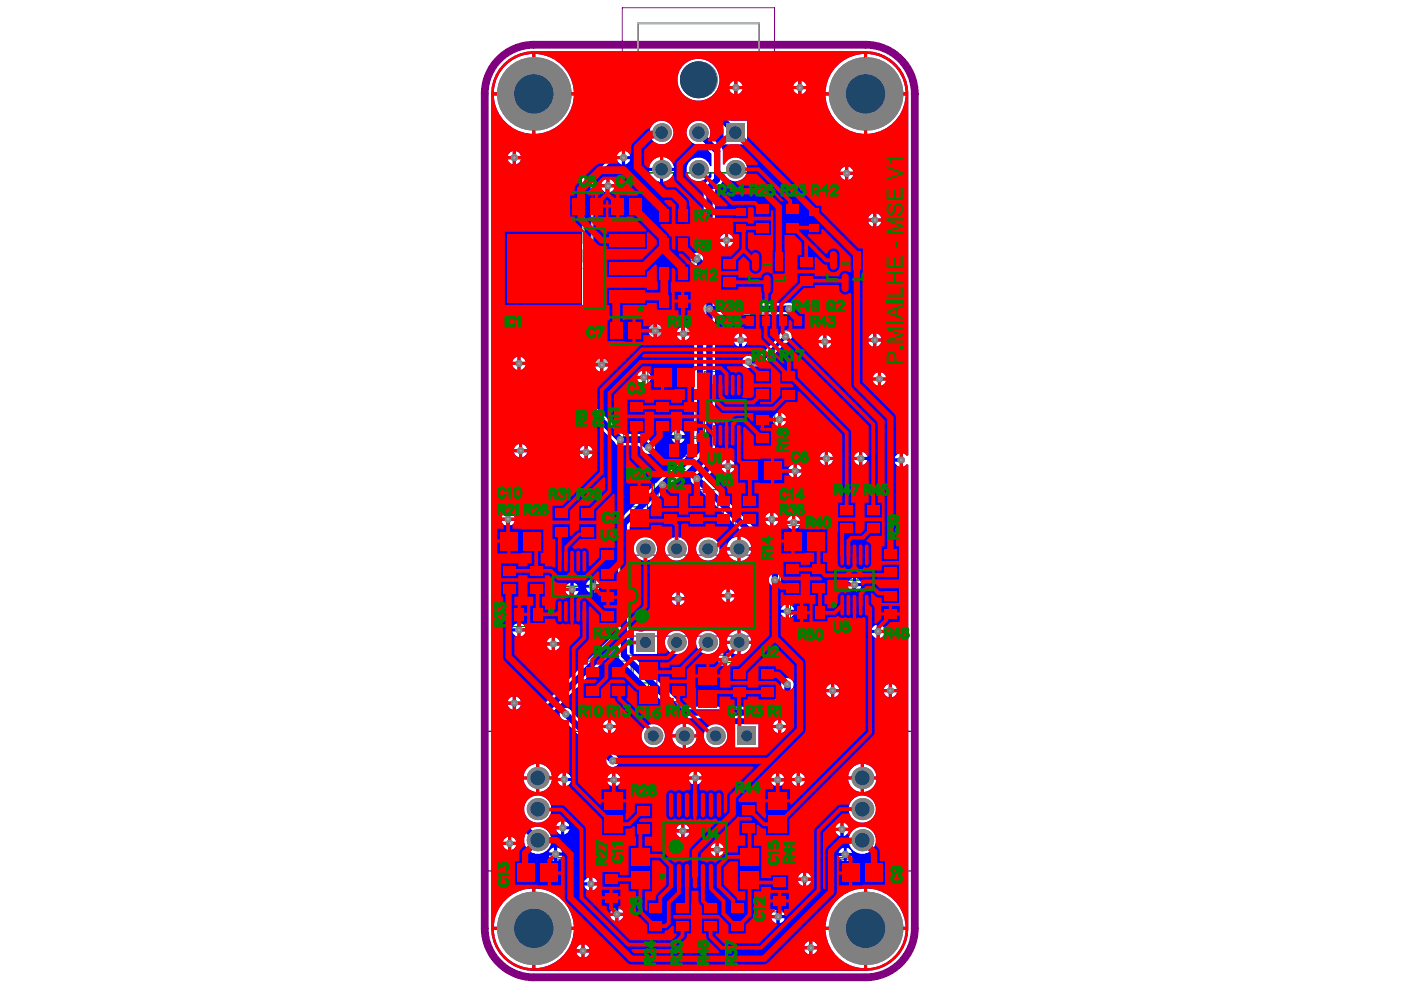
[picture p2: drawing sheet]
<svg xmlns="http://www.w3.org/2000/svg" width="297mm" height="210mm" viewBox="0 0 297 210" stroke-linecap="round" stroke-linejoin="round" font-family="sans-serif">
<path d="M121.1 41.6h7v4.2h-7zM129.4 41.6h6.9v4.2h-6.9zM158.2 52.9h8.9v10h-8.9zM174.8 52.6h8.8v10h-8.8zM129.1 68h6.9v4.2h-6.9zM105.5 161h17v21.1h-17zM174.4 161h16.9v21.1h-16.9z" fill="none" stroke="#008000" stroke-width=".52"/>
<path d="M135.3 4.9h25.6v31.7h-25.6zM162.2 28.1l1.3-.8v1.6z" fill="none" stroke="#008000" stroke-width=".33"/>
<g fill="none" stroke="#800080" stroke-width=".26">
<path d="M111.5 50.4h-.7l-1.6 1.7v9.6l1.6 1.7h.7M111.5 48.4h15.9v17h-15.9zM140.6 44.5h4.4v2.3h-4.4zM140.6 50.8h4.4v2.3h-4.4zM140.6 56.7h4.4v2.4h-4.4zM153.5 55.7h2.4v4.4h-2.4zM155.8 44.4h2.4v4.5h-2.4zM160.5 44.1h2.3v4.4h-2.3zM166.8 44.1h2.3v4.4h-2.3zM169.7 55.3h2.4v4.5h-2.4zM171.4 44.4h2.3v4.5h-2.3zM140.2 78.3h5.5v3.5h-5.5z"/>
<path d="M140.6 62.7h4.4v2.3h-4.4zM158.4 67h4.5v2.3h-4.5zM160.5 79.5h2.3v4.4h-2.3zM165.4 67h4.4v2.3h-4.4zM166.1 79.5h2.3v4.4h-2.3zM133.7 86.1h2.3v4.4h-2.3zM139.3 86.1h2.3v4.4h-2.3zM142.6 94.4h4.4v2.3h-4.4zM145.3 86.1h2.3v4.4h-2.3zM150 82.9h8.1v8.1h-8.1zM158.6 98.1h5.5v3.5h-5.5zM160.5 88.7h2.3v4.5h-2.3z"/>
<path d="M107.6 113h5.5v3.5h-5.5zM117.8 108.5h2.3v4.5h-2.3zM123.4 108.5h2.4v4.5h-2.4zM127.7 117.5h2.4v4.4h-2.4zM133.5 117.7h26.5v17.2h-26.5zM133.8 104.7h3.5v5.5h-3.5zM141 105.9h2.3v4.4h-2.3zM146.6 105.9h2.3v4.4h-2.3zM152.2 105.9h2.3v4.4h-2.3zM157.8 105.9h2.4v4.4h-2.4zM167.8 113h5.5v3.5h-5.5zM177.1 118.9h8.1v8.1h-8.1z"/>
<path d="M178.3 107.9h2.4v4.4h-2.4zM184 107.9h2.3v4.4h-2.3zM187.6 117.1h2.3v4.5h-2.3zM106.9 120.8h2.3v4.4h-2.3zM109.8 129.1h4.4v2.3h-4.4zM112.5 120.8h2.3v4.4h-2.3zM117.2 120.3h8.1v8h-8.1zM127.7 126.4h2.4v4.4h-2.4zM166.8 120.4h2.3v4.5h-2.3zM169.7 128.7h4.4v2.4h-4.4zM172.4 120.4h2.3v4.5h-2.3zM187.6 126h2.3v4.4h-2.3z"/>
<path d="M102.9 155.1h22.2v29.6h-22.2zM124.4 142.2h2.4v4.5h-2.4zM130 142.2h2.4v4.5h-2.4zM135.7 142.1h3.6v5.4h-3.6zM142.6 142.2h2.4v4.5h-2.4zM148.3 143h3.5v5.5h-3.5zM155.5 142.6h2.4v4.4h-2.4zM161.5 142.6h2.3v4.4h-2.3zM171.8 155.1h22.1v29.6h-22.1zM128.4 169.5h3.5v5.5h-3.5zM135.3 171.7h2.3v4.4h-2.3zM140.7 172.4h13.3v11.7h-13.3z"/>
<path d="M157.4 171.4h2.4v4.4h-2.4zM163.1 169.5h3.5v5.5h-3.5zM111.3 183.3h5.4v3.6h-5.4zM128.4 186.2h2.3v4.4h-2.3zM134 181.4h3.5v5.5h-3.5zM137.9 192.2h2.3v4.4h-2.3zM143.5 192.2h2.4v4.4h-2.4zM149.5 192.2h2.3v4.4h-2.3zM155.1 192.2h2.3v4.4h-2.3zM157.2 181.4h3.5v5.5h-3.5zM164.1 186.8h2.4v4.5h-2.4zM180.1 183.3h5.5v3.6h-5.5z"/>
<circle cx="152.3" cy="88.7" r="1.3"/>
<circle cx="119.6" cy="126" r="1.3"/>
<circle cx="135.9" cy="132.5" r="1.3"/>
<circle cx="179.5" cy="124.7" r="1.3"/>
<circle cx="143" cy="181.7" r="1.3"/>
</g>
<path d="M131.9 1.6h32.3v38.3h-32.3z" fill="none" stroke="#800080" stroke-width=".21"/>
<path d="M123.3 43.7h2.6M124.6 42.4v2.6M131.6 43.7h2.6M132.9 42.4v2.6M161.3 57.9h2.6M162.6 56.6v2.6M177.9 57.6h2.6M179.2 56.3v2.6M131.2 70.1h2.6M132.5 68.8v2.6" fill="none" stroke="#000" stroke-width=".26"/>
<g fill="none" stroke="#008000" stroke-width=".21">
<path d="M106.9 47.4h30.4v19h-30.4zM111.4 48.1h16.2v17.5h-16.2zM120.8 56.9h2.6M122.1 55.6v2.6M138.5 43.1h8.6v5.2h-8.6zM138.5 49.3h8.6v5.2h-8.6zM138.5 55.3h8.6v5.2h-8.6zM152.1 53.6h5.2v8.6h-5.2zM155.6 43.9h2.8v5.5h-2.8zM159 42h5.3v8.6h-5.3zM165.3 42h5.2v8.6h-5.2zM168.3 53.3h5.2v8.5h-5.2z"/>
<path d="M171.1 43.9h2.9v5.5h-2.9zM137.3 76.8h11.3v6.5h-11.3zM138.5 61.2h8.6v5.2h-8.6zM149.3 78.8h9.4v16.4h-9.4zM157.9 66.7h5.5v2.9h-5.5zM159 77.4h5.3v8.6h-5.3zM164.7 77.4h5.2v8.6h-5.2zM164.9 66.7h5.4v2.9h-5.4zM132.2 84h5.3v8.6h-5.3zM137.9 84h5.2v8.6h-5.2zM140.5 93h8.6v5.2h-8.6zM143.8 84h5.2v8.6h-5.2z"/>
<path d="M155.7 96.6h11.2v6.5h-11.2zM159 86.7h5.3v8.6h-5.3zM104.8 111.5h11.2v6.5h-11.2zM105.4 118.7h5.3v8.6h-5.3zM111.1 118.7h5.2v8.6h-5.2zM116.4 106.5h5.2v8.5h-5.2zM116.6 116.1h9.4v16.4h-9.4zM122 106.5h5.2v8.5h-5.2zM126.3 115.4h5.2v8.6h-5.2zM132.3 101.9h6.5v11.1h-6.5zM132.8 113.7h27.9v25.2h-27.9zM139.5 103.8h5.2v8.6h-5.2z"/>
<path d="M145.1 103.8h5.3v8.6h-5.3zM150.8 103.8h5.2v8.6h-5.2zM156.4 103.8h5.2v8.6h-5.2zM165 111.5h11.2v6.5h-11.2zM165.3 118.4h5.2v8.5h-5.2zM171 118.4h5.2v8.5h-5.2zM176.5 114.8h9.4v16.4h-9.4zM176.9 105.8h5.2v8.6h-5.2zM182.5 105.8h5.2v8.6h-5.2zM186.2 115.1h5.2v8.5h-5.2zM107.7 127.6h8.6v5.2h-8.6zM126.3 124.3h5.2v8.6h-5.2z"/>
<path d="M134.2 139.2h6.6v11.2h-6.6zM167.6 127.3h8.6v5.2h-8.6zM186.2 123.9h5.2v8.6h-5.2zM123 140.2h5.2v8.5h-5.2zM128.6 140.2h5.2v8.5h-5.2zM141.2 140.2h5.2v8.5h-5.2zM146.8 140.2h6.5v11.2h-6.5zM154.1 140.5h5.2v8.6h-5.2zM160 140.5h5.2v8.6h-5.2zM126.9 166.7h6.5v11.2h-6.5zM132.5 178.6h6.5v11.2h-6.5zM133.8 169.6h5.2v8.6h-5.2z"/>
<path d="M139.4 166.8h15.9v22.9h-15.9zM155.7 178.6h6.5v11.2h-6.5zM156 169.3h5.2v8.6h-5.2zM161.6 166.7h6.5v11.2h-6.5zM108.4 181.8h11.2v6.5h-11.2zM127 184.1h5.2v8.6h-5.2zM136.5 190.1h5.2v8.6h-5.2zM142.1 190.1h5.2v8.6h-5.2zM148 190.1h5.3v8.6h-5.3zM153.7 190.1h5.2v8.6h-5.2zM162.7 184.8h5.2v8.6h-5.2zM177.2 181.8h11.2v6.5h-11.2z"/>
<circle cx="122.1" cy="56.9" r=".91"/>
</g>
<g fill="none" stroke="#008000" stroke-width=".26">
<path d="M141.6 57.9h2.4M141.6 51.9h2.4M141.6 45.7h2.4M142.8 44.5v2.3M142.8 50.8v2.3M142.8 56.7v2.4M153.5 57.9h2.4M154.7 56.7v2.4M155.8 46.7h2.4M157 45.5v2.3M160.5 46.3h2.3M161.6 45.2v2.3"/>
<path d="M166.8 46.3h2.3M167.9 45.2v2.3M169.7 57.6h2.4M170.9 56.4v2.3M171.4 46.7h2.3M172.6 45.5v2.3M141.6 63.8h2.4M142.8 62.7v2.3M142.9 78.7v2.6M159.5 68.1h2.3M160.7 67v2.3M166.4 68.1h2.4"/>
<path d="M167.6 67v2.3M133.7 88.3h2.3M134.9 87.1v2.4M139.3 88.3h2.3M140.5 87.1v2.4M141.6 80h2.7M143.6 95.6h2.3M144.8 94.4v2.3M145.3 88.3h2.3M146.4 87.1v2.4M152.7 87h2.6M154 85.7v2.6"/>
<path d="M160 99.8h2.6M160.5 81.7h2.3M160.5 91h2.3M161.3 98.5v2.6M161.6 80.5v2.3M161.6 89.8v2.3M166.1 81.7h2.3M167.3 80.5v2.4M109.1 114.7h2.6M110.4 113.4v2.6M117.8 110.8h2.3M119 109.6v2.3"/>
<path d="M123.4 110.8h2.4M124.6 109.6v2.3M127.7 119.7h2.4M128.9 118.5v2.3M134.2 107.4h2.6M135.5 106.1v2.6M141 108.1h2.3M142.1 106.9v2.4M146.6 108.1h2.3M147.8 106.9v2.4M152.2 108.1h2.3M153.4 106.9v2.4"/>
<path d="M157.8 108.1h2.4M159 106.9v2.4M169.3 114.7h2.6M170.6 113.4v2.6M178.3 110.1h2.4M179.5 108.9v2.4M184 110.1h2.3M185.1 108.9v2.4M187.6 119.3h2.3M188.8 118.2v2.3M106.9 123h2.3M108.1 121.8v2.3"/>
<path d="M110.8 130.2h2.4M112 129.1v2.3M112.5 123h2.3M113.7 121.8v2.3M120 124.3h2.6M121.3 123v2.6M127.7 128.6h2.4M128.9 127.4v2.3M145.5 126.3h2.6M146.8 125v2.6M166.8 122.6h2.3M167.9 121.5v2.3"/>
<path d="M170.7 129.9h2.4M171.9 128.7v2.4M172.4 122.6h2.3M173.6 121.5v2.3M179.9 123h2.6M181.2 121.7v2.6M187.6 128.2h2.3M188.8 127.1v2.3M124.4 144.5h2.4M125.6 143.3v2.3M130 144.5h2.4M131.2 143.3v2.3"/>
<path d="M136.2 144.8h2.6M137.5 143.5v2.6M142.6 144.5h2.4M143.8 143.3v2.3M148.8 145.8h2.6M150.1 144.5v2.6M155.5 144.8h2.4M156.7 143.6v2.4M161.5 144.8h2.3M162.6 143.6v2.4M128.8 172.3h2.6M130.1 171v2.6"/>
<path d="M135.3 173.9h2.3M136.4 172.7v2.4M146 178.2h2.6M147.3 176.9v2.6M157.4 173.6h2.4M158.6 172.4v2.4M163.6 172.3h2.6M164.9 171v2.6M112.7 185.1h2.6M114 183.8v2.6M128.4 188.4h2.3M129.6 187.2v2.4"/>
<path d="M134.5 184.2h2.6M135.8 182.9v2.6M137.9 194.4h2.3M139.1 193.2v2.4M143.5 194.4h2.4M144.7 193.2v2.4M149.5 194.4h2.3M150.7 193.2v2.4M155.1 194.4h2.3M156.3 193.2v2.4M157.6 184.2h2.6M158.9 182.9v2.6"/>
<path d="M164.1 189.1h2.4M165.3 187.9v2.3M181.5 185.1h2.6M182.8 183.8v2.6"/>
</g>
<path d="M121.1 41.6h7v4.2h-7zM122 42.1h5.2v3.2h-5.2zM129.4 41.6h6.9v4.2h-6.9zM130.3 42.1h5.2v3.2h-5.2zM158.2 52.9h8.9v10h-8.9zM158.9 56.2h7.5v3.4h-7.5zM174.8 52.6h8.8v10h-8.8zM175.4 55.9h7.6v3.3h-7.6zM129.1 68h6.9v4.2h-6.9zM129.9 68.5h5.2v3.2h-5.2z" fill="none" stroke="#800080" stroke-width=".52"/>
<g fill="#800080">
<path d="M162.2 60.3h1.4l-.3-.4h.2l.4 .6h-1.7z"/>
<path d="M178.8 59.3l.5 .4a.77 .77 0 0 0 .9 .5l.1-.3-.3-.3v-.2a.55 .55 0 0 1 .5 .6 .55 .55 0 0 1-.5 .5 .55 .55 0 0 1-.6-.4l-.4-.4v.8h-.2z"/>
<path d="M131.6 43.8l.5-.1a.83 .83 0 0 1 .6 1.3v.1a.71 .71 0 0 1-.7 .4 .71 .71 0 0 1-.6-.6h.2a.55 .55 0 0 0 .8 .3 .55 .55 0 0 0 .2-.8 .5 .5 0 0 0-.5-.5 .5 .5 0 0 0-.5 .4h-.3z"/>
<path d="M124.7 42.2h.2a.73 .73 0 0 1 1.1 .3l-.2 .1a.55 .55 0 0 0-.8-.3 .55 .55 0 0 0-.2 .7 .5 .5 0 0 0 .5 .5 .5 .5 0 0 0 .5-.4l.3 .1a.81 .81 0 0 1-1.2 .4 .81 .81 0 0 1-.2-1.2z"/>
<path d="M126.4 42h.8v.2h-.6l-.1 .5a.52 .52 0 0 1 .7 .2 .52 .52 0 0 1-.3 .7 .52 .52 0 0 1-.7-.4h.2a.36 .36 0 0 0 .6 .2 .36 .36 0 0 0 .1-.5 .36 .36 0 0 0-.6 0h-.3z"/>
<path d="M132.7 68.7l.1-.1a.73 .73 0 0 1 1.1 .3l-.2 .1a.55 .55 0 0 0-.7-.3 .55 .55 0 0 0-.3 .8 .5 .5 0 0 0 .5 .5 .5 .5 0 0 0 .5-.5l.3 .1a.81 .81 0 0 1-1.2 .4 .81 .81 0 0 1-.2-1.1z"/>
<path d="M134.2 68.5h1l-.4 .8-.1 .8h-.3l.1-.4 .5-1h-.8z"/>
<path d="M162.5 58.3l-.1 .6 .1-.2 .2 .1a.33 .33 0 0 0 0 .5 .33 .33 0 0 0 .5 0 .61 .61 0 0 0 .5-.9 .61 .61 0 0 0-1-.2zM162.3 58.3h.1a.91 .91 0 0 1 1.2-.2 .81 .81 0 0 1 .2 1.1 .81 .81 0 0 1-1.2 .2l-.2-.1-.2 .2h-.1l.2-.4z"/>
<path d="M179.1 58l-.1 .6 .1-.2 .1 .1a.33 .33 0 0 0 .1 .4 .33 .33 0 0 0 .4 0 .61 .61 0 0 0 .5-.8 .61 .61 0 0 0-1-.2zM178.9 58a.91 .91 0 0 1 1.2-.2 .81 .81 0 0 1 .2 1.1 .81 .81 0 0 1-1.1 .2l-.3-.2-.1 .3-.1-.1 .2-.3z"/>
<path d="M130.5 44.3v.8l.5-.8zM130.3 43.7h.2v.4h.7l-.7 1.3h-.2v-1.1h-.2v-.2h.2z"/>
</g>
<path d="M105.4 13a10.4 10.4 0 0 1 7.8-3.5h70.3a10.4 10.4 0 0 1 10.5 10.4v176.9a10.4 10.4 0 0 1-10.5 10.4h-70.3a10.4 10.4 0 0 1-10.4-10.4v-176.9a10.4 10.4 0 0 1 2.6-6.9z" fill="none" stroke="#800080" stroke-width=".21"/>
<path d="M145.4 128.5h2.2l.5 .4v.9l-.5 .4h-2.2M148.1 125.8v1.8l-1.8-1.8h-.4l-.5 .5v.9l.5 .4" fill="none" stroke="#800080" stroke-width=".46"/>
<path d="M105.4 13a10.4 10.4 0 0 1 7.8-3.5h70.3a10.4 10.4 0 0 1 10.5 10.4v176.9a10.4 10.4 0 0 1-10.5 10.4h-70.3a10.4 10.4 0 0 1-10.4-10.4v-176.9a10.4 10.4 0 0 1 2.6-6.9z" fill="none" stroke="#800080" stroke-width="1.7"/>
<g fill="#a6968d">
<circle cx="140.5" cy="102.8" r=".33"/>
<circle cx="129.9" cy="161.3" r=".33"/>
<circle cx="120" cy="151.4" r=".33"/>
<circle cx="143.8" cy="92.6" r=".33"/>
<circle cx="130.8" cy="193.9" r=".33"/>
<circle cx="138.9" cy="70.1" r=".33"/>
<circle cx="128.9" cy="39.4" r=".33"/>
<circle cx="147.8" cy="54.9" r=".33"/>
<circle cx="132.2" cy="33.4" r=".33"/>
<circle cx="167.3" cy="65.5" r=".33"/>
<circle cx="150.4" cy="65.5" r=".33"/>
<circle cx="166.5" cy="71.4" r=".33"/>
<circle cx="157" cy="72.1" r=".33"/>
<circle cx="185.5" cy="72.1" r=".33"/>
<circle cx="186.5" cy="80.4" r=".33"/>
<circle cx="191.1" cy="97.5" r=".33"/>
<circle cx="179.5" cy="36.7" r=".33"/>
<circle cx="185.5" cy="46.7" r=".33"/>
<circle cx="125.7" cy="124.3" r=".33"/>
<circle cx="179.2" cy="181.2" r=".33"/>
<circle cx="153.7" cy="139.8" r=".33"/>
<circle cx="166.9" cy="129.6" r=".33"/>
<circle cx="165" cy="194.3" r=".33"/>
<circle cx="117.8" cy="181.1" r=".33"/>
<circle cx="186.2" cy="133.9" r=".33"/>
<circle cx="107.7" cy="110.1" r=".33"/>
<circle cx="171.9" cy="201" r=".33"/>
<circle cx="108.1" cy="178.8" r=".33"/>
<circle cx="125.3" cy="187.4" r=".33"/>
<circle cx="152.1" cy="180.1" r=".33"/>
<circle cx="144.8" cy="176.2" r=".33"/>
<circle cx="127.6" cy="77.4" r=".33"/>
<circle cx="154.4" cy="98.9" r=".33"/>
<circle cx="163.6" cy="110.1" r=".33"/>
<circle cx="143.8" cy="126.9" r=".33"/>
<circle cx="165.3" cy="154" r=".33"/>
<circle cx="129.2" cy="154" r=".33"/>
<circle cx="178.5" cy="175.8" r=".33"/>
<circle cx="119.3" cy="175.5" r=".33"/>
<circle cx="119.6" cy="165.3" r=".33"/>
<circle cx="123.6" cy="201.6" r=".33"/>
<circle cx="170.6" cy="186.4" r=".33"/>
<circle cx="169.3" cy="165.3" r=".33"/>
<circle cx="188.8" cy="146.4" r=".33"/>
<circle cx="176.5" cy="146.4" r=".33"/>
<circle cx="109" cy="149.1" r=".33"/>
<circle cx="117.3" cy="136.5" r=".33"/>
<circle cx="154.4" cy="126.3" r=".33"/>
<circle cx="124.3" cy="95.9" r=".33"/>
<circle cx="182.5" cy="97.2" r=".33"/>
<circle cx="175.2" cy="97.2" r=".33"/>
<circle cx="174.9" cy="72.4" r=".33"/>
<circle cx="144.9" cy="70.8" r=".33"/>
<circle cx="110" cy="77.1" r=".33"/>
<circle cx="156" cy="18.6" r=".33"/>
<circle cx="169.6" cy="18.6" r=".33"/>
<circle cx="110.4" cy="95.6" r=".33"/>
<circle cx="109" cy="33.4" r=".33"/>
<circle cx="154" cy="50.9" r=".33"/>
<circle cx="130.1" cy="165.3" r=".33"/>
<circle cx="147.4" cy="164.9" r=".33"/>
<circle cx="164.9" cy="165.3" r=".33"/>
<circle cx="181.2" cy="124" r=".33"/>
<circle cx="136.5" cy="80" r=".33"/>
<circle cx="165.3" cy="88.9" r=".33"/>
<circle cx="168.6" cy="99.8" r=".33"/>
<circle cx="168.3" cy="110.8" r=".33"/>
<circle cx="121.3" cy="125" r=".33"/>
<circle cx="110" cy="133.6" r=".33"/>
<circle cx="166.9" cy="145.1" r=".33"/>
<circle cx="131.5" cy="93.2" r=".33"/>
<circle cx="147.8" cy="101.5" r=".33"/>
<circle cx="137.5" cy="94.9" r=".33"/>
<circle cx="164.3" cy="123" r=".33"/>
<circle cx="158.7" cy="76.7" r=".33"/>
</g>
<g fill="#c0c073">
<path d="M108 73.5l6.4-3.6 8.6 4.3a2.96 2.96 0 0 0 3-.2l7.9-3.9a.46 .46 0 0 1 .7 0l5.6 3.3a.37 .37 0 0 1 .4 .2 .37 .37 0 0 1-.1 .4l-.5 .9-.5 .3-.8 .1-3.7-2.2-2.5 2.2-2.2 1.2-2 .7-2.8 .6h-2.3l-1.5-.2-3.1-.9-2.9-1.6-2.1-1.9-3.7 2-.6 .1a2.16 2.16 0 0 1-1.3-1.3l-.1-.2z"/>
<path d="M124.9 44.1h1.5l.6 .6 .2 .6 .1 3.4 2.8 .9 2.3 1.3 1.6 1.2 2 2.2 1.3 2 .5 1.2 .7 2 .4 2.1a12.3 12.3 0 0 1-.2 4l-.6 2.3a.56 .56 0 0 0 .6 .7l3 1.8 .2 .4v.7l-.3 .7a.4 .4 0 0 1-.3 .4 .4 .4 0 0 1-.4-.1l-6.1-3.6v-10.7l-.2-1.1-.4-.6-1.1-.8-8.2-4.2z"/>
<path d="M175.5 60.6h10.9l-.1 1.5h-9.2v2.5l8.1 .1 .1 1.2-.1 .3h-8.1v2.4l.1 .2h9.1l.1 .1v1.3l-10.9 .1z"/>
<path d="M145.8 52.1l.6 .1 .1 3.6 2.3-3.2a.55 .55 0 0 1 .5-.5 .55 .55 0 0 1 .6 .5l2.4 3.2 .1-3.6 .1-.1h.5v5.1a.77 .77 0 0 1-.8-.4l-2.8-3.8-2.6 3.6a.88 .88 0 0 1-1 .6z"/>
<path d="M145.6 60.6h1.6v6.4l4.6-6.4 .8-.1 4.8 6.4 .1-6.2 1.5-.1v9.6h-1.2l-5.4-7.5-5.6 7.5-1.2 .1z"/>
<path d="M121.7 44.5l.4-.4h.4h1l.2 .1v7.3l-8.5 4.4a2.27 2.27 0 0 0-1.3 2.1l-.1 10.9-6.4 3.8-.3-.2a1.98 1.98 0 0 1-.4-1.8l.2-.4 3.6-2.2-.7-2.7-.2-3 .5-3.3 .8-2 .8-1.7 2.2-2.7 2.2-1.8 2.4-1.3 2.9-.9v-3.7z"/>
<path d="M162.2 61.1l1.1-.5h7.8a2.41 2.41 0 0 1 2 1.9v1.8l-.5 1a2.28 2.28 0 0 1-1.7 .9h-7.1l-.5 .1-.3 .5a1.77 1.77 0 0 0 .1 1.6l.5 .4h7.1a1.12 1.12 0 0 0 1-.8h1.2a1.62 1.62 0 0 1-.5 1.6l-.5 .4-.9 .3-8-.1-.8-.5-.6-.8-.2-.5v-1.8a2.48 2.48 0 0 1 1.9-1.9l7.6-.1 .4-.2 .2-.4v-1.4l-.3-.4-.4-.1h-7.1l-.5 .3-.2 .5h-1.5l.1-1z"/>
<path d="M180.9 52.2l.6-.1v.6l-.5 .1z"/>
<path d="M169.4 52.2l.4-.1 .3 .1v2.2l4.7-.1v-2a.33 .33 0 0 1 .4-.2 .33 .33 0 0 1 .3 .4l-.1 4.8-.5-.1-.2-2.2h-4.4l-.2 .1-.1 2.1-.4 .1-.2-.1z"/>
<path d="M162.4 52.6l.7-.5h3.6a1.53 1.53 0 0 1 1.4 1.6h-.5l-.4-.7-.6-.3-3.4 .1-.5 .3-.2 .4v2l.2 .7 .7 .4h3.5l.4-.3 .3-.6h.5a1.48 1.48 0 0 1-1.2 1.6h-3.4a1.64 1.64 0 0 1-1.6-1.3v-2.7z"/>
<path d="M183.1 52.1h.6v5.1l-.1 .1h-1.6v-.7l1-.1z"/>
<path d="M179.4 52.1l.6 .1v5l-.1 .1h-1.6l-.1-.1 .1-.6h.9l.2-.1z"/>
<path d="M115.4 57l-.4 .5-.1 .6 .1 10.8 8.4 4.4 .7 .2 1-.2 8.3-4.2 .3-.3-.1-11.1-.1-.3-1-.8-7.3-3.6a1.42 1.42 0 0 0-2 0zM116.8 63.1a7.4 7.4 0 0 1 14.9 0 7.4 7.4 0 0 1-14.9 0z"/>
<path d="M154 52.1l3 4.5a.67 .67 0 0 0 .8 .6l3.4-5.1a1.04 1.04 0 0 0-1.3 .9l-.3 .2-4 .1-.9-1.2zM156 53.9h3.2l-1.3 2a.31 .31 0 0 1-.3 .4 .31 .31 0 0 1-.3-.3z"/>
</g>
<path d="M105.5 161h17v21.1h-17zM174.4 161h16.9v21.1h-16.9z" fill="none" stroke="#c0c073" stroke-width=".26"/>
<g fill="none" stroke="#c0c073" stroke-width=".52">
<path d="M135.2 152.7h26.4v6.6h-26.4z"/>
<circle cx="114" cy="157.8" r=".13"/>
<circle cx="182.8" cy="157.8" r=".13"/>
</g>
<path d="M137.1 30.7h-1.8v-25.8h25.6v25.8h-1.9M162.2 28.1l1.3-.8v1.6z" fill="none" stroke="#c0c073" stroke-width=".33"/>
<path d="M129.7 13.9l-.4-.3v1.9M130.2 13.6l.1 1.8 .3 .1h.4l.2-.6M122.8 156.8l-.4-.5-.7 .2a.61 .61 0 0 0 .2 .9l1 .9h-1.3M123.4 156.3l.1 1.8 .3 .2 .3-.1 .2-.5M131.9 155.7l-.5-.3v1.9M133.7 156.4h-.9a.52 .52 0 0 1-.5-.5 .52 .52 0 0 1 .5-.5h.9v1.9M174.3 157.3h-1l.5 .8a.66 .66 0 0 0-.5 1.1 .66 .66 0 0 0 1.2-.3M175 157.3l.1 1.8 .3 .2 .4-.1 .1-.5" fill="none" stroke="#c0c073" stroke-width=".66"/>
<path d="M106.8 13.5a8.9 8.9 0 0 1 6.4-2.6h70a9 9 0 0 1 9.4 9.3v76.3l-.4 .1-.8-.5v2.9l.8-.6 .4 .1v98a9 9 0 0 1-9.1 9.3h-70.3a9 9 0 0 1-9-9v-176.9a8.9 8.9 0 0 1 2.6-6.4zM169.9 17.1v1.1h1.1l-.2-.5-.4-.4zM168.4 17.7l-.2 .5h1.1v-1.1l-.5 .2zM156.4 17.1v1.1h1l-.2-.5-.4-.4zM154.8 17.7l-.2 .5h1.1v-1.1l-.5 .2zM183.8 11.4v8.2h8.2a8.4 8.4 0 0 0-8.2-8.2zM177 14.4a8.3 8.3 0 0 0-2 5.2h8.2v-8.2a8.4 8.4 0 0 0-6.2 3zM113.5 11.4v8.2h8.2a8.4 8.4 0 0 0-8.2-8.2zM106.7 14.4a8.3 8.3 0 0 0-2 5.2h8.1v-8.2a8.4 8.4 0 0 0-6.1 3zM169.9 18.9v1.1l.5-.2 .4-.4 .2-.5zM168.2 18.9l.2 .5 .4 .4 .5 .2v-1.1zM156.4 18.9v1.1l.4-.2 .4-.4 .2-.5zM154.6 18.9l.2 .5 .4 .4 .5 .2v-1.1zM143.6 16.9a4.5 4.5 0 0 0 8.9 0 4.5 4.5 0 0 0-8.9 0zM183.8 20.2v8.2a8.4 8.4 0 0 0 8.2-8.2zM175 20.2a8.4 8.4 0 0 0 8.2 8.2v-8.2zM113.5 20.2v8.2a8.4 8.4 0 0 0 8.2-8.2zM104.7 20.2a8.4 8.4 0 0 0 8.1 8.2v-8.2zM123.7 36.5l-.3 .9v48.9l.3 .9 6.6 6.5a1.25 1.25 0 0 0 1.7 .8h3.3l1 .9a1.32 1.32 0 0 0 2.1 .4 1.32 1.32 0 0 0-.4-2.1l-1.7-1.6-4.3-.1-6.2-6.2v-8.1h.3l.2 .5 .5 .4 .4 .2v-2.8l-.4 .2-.5 .4-.2 .5h-.3v-39.2l4.6-4.6 .4 .1a1.39 1.39 0 0 0 1.1 1.5v-1.5h.3v-.3h1.4a1.39 1.39 0 0 0-1.4-1.1l-.1-.3 6.6-6.6h12.4l2.3 2.2v3.3h5v-5h-3.3l-2.6-2.6-.9-.4-13.9 .1zM137.7 28.1a2.55 2.55 0 0 0 5.1 0 2.55 2.55 0 0 0-5.1 0zM109.4 32v1.1h1.1l-.2-.5-.4-.4zM107.8 32.6l-.2 .5h1.1v-1.1l-.5 .2zM132.5 33.8v1.1l.5-.2 .4-.4 .2-.5zM109.4 33.8v1.1l.5-.2 .4-.4 .2-.5zM107.6 33.8l.2 .5 .4 .4 .5 .2v-1.1zM146.1 26.6a2.51 2.51 0 0 0-.1 2.9 2.51 2.51 0 0 0 2.8 1l2 2.1v2.6l-.3 .1a2.52 2.52 0 0 0-3.9-1.5 2.52 2.52 0 0 0 0 4.2 2.52 2.52 0 0 0 3.9-1.4h.3v1l-1.3 1.3-.3 .8v14.4l-.3 .1a1.36 1.36 0 0 0-2.2-.2 1.36 1.36 0 0 0 .5 2.2v38.5l-5.3 5.4-.7 .3-2.1 2-8 8.2v23l-22.8 22.9-.1 17 .3 .9 2.8 2.8a2.89 2.89 0 0 0 2.4 3.8 2.89 2.89 0 0 0 3.2-3.2 2.89 2.89 0 0 0-3.9-2.3l-2.4-2.5v-15.5l20.1-20.1 .4 .1v1.4l.3 .9 12.6 12.4h19.8l4.3-4.3 .1-2.3a1.32 1.32 0 0 0-1.3-1.8 1.32 1.32 0 0 0-1.2 1.8v1.3l-2.9 2.9h-17.9l-11.4-11.4v-26.9l9.1-9.1 .7-.3 5.6-5.6 .3 .1v1.8l-2 1.9a1.29 1.29 0 0 0-.8 1.2 1.29 1.29 0 0 0 .8 1.2l15.9 15.8v4a1.32 1.32 0 0 0 1.2 1.8 1.32 1.32 0 0 0 1.2-1.8v-4.5l-.3-.8-15.7-15.7 1.8-1.8 .3-.8v-32.2h15.2a1.32 1.32 0 0 0 1.8-1.2 1.32 1.32 0 0 0-1.8-1.2h-15.2v-24.1l1.3-1.3a2.58 2.58 0 0 0 .4-1.9l.3-.1a2.53 2.53 0 0 0 3.9 1 2.53 2.53 0 0 0 0-4 2.53 2.53 0 0 0-3.9 1l-.3-.1-.1-3.2-2.7-2.8a2.52 2.52 0 0 0-1.3-3 2.52 2.52 0 0 0-3.1 .8zM140.6 33.3v2.3h2.3a2.65 2.65 0 0 0-2.3-2.3zM138.2 34.3l-.6 1.3h2.3v-2.3a2.64 2.64 0 0 0-1.7 1zM179.8 35.3v1.1h1.1l-.2-.5-.4-.4zM178.3 35.9l-.2 .5h1.1v-1.1l-.5 .2zM179.8 37.1v1.1l.5-.2 .4-.4 .2-.5zM178.1 37.1l.2 .5 .4 .4 .5 .2v-1.1zM140.6 36.2v2.3a2.65 2.65 0 0 0 2.3-2.3zM137.6 36.2a2.65 2.65 0 0 0 2.3 2.3v-2.3zM129.2 38v1.1h1.1l-.2-.5-.4-.4zM127.7 38.6l-.2 .5h1.1v-1.1l-.5 .2zM129.2 39.7v1.1l.5-.2 .4-.4 .2-.5zM127.5 39.7l.2 .5 .4 .4 .5 .2v-1.1zM185.8 45.2v1.1h1.1l-.2-.5-.4-.4zM184.2 45.8l-.2 .5h1.1v-1.1l-.4 .2zM185.8 47v1.1l.5-.2 .4-.4 .2-.5zM184 47l.2 .5 .5 .4 .4 .2v-1.1zM154.4 49.5v1.1h1.1l-.2-.5-.4-.4zM152.8 50.1l-.2 .5h1.1v-1.1l-.5 .2zM154.4 51.3v1.1l.5-.2 .4-.4 .2-.5zM152.6 51.3l.2 .5 .4 .4 .5 .2v-1.1zM139.3 68.7v1.1h1l-.2-.5-.4-.4zM137.7 69.3l-.2 .5h1.1v-1.1l-.5 .2zM145.2 69.3v1.1h1.1l-.2-.4-.4-.4zM143.7 70l-.2 .4h1v-1.1l-.4 .3zM139.3 70.4v1.1l.4-.2 .4-.4 .2-.5zM137.5 70.4l.2 .5 .4 .4 .5 .2v-1.1zM185.8 70.7v1.1h1.1l-.2-.5-.4-.4zM184.2 71.3l-.2 .5h1.1v-1.1l-.4 .2zM157.3 70.7v1.1h1.1l-.2-.5-.4-.4zM155.8 71.3l-.2 .5h1.1v-1.1l-.5 .2zM175.2 71v1.1h1.1l-.2-.5-.4-.4zM173.7 71.6l-.2 .5h1.1v-1.1l-.5 .2zM145.2 71.1v1.1l.5-.2 .4-.4 .2-.5zM143.5 71.1l.2 .5 .4 .4 .4 .2v-1.1zM185.8 72.4v1.1l.5-.2 .4-.4 .2-.5zM184 72.4l.2 .5 .5 .4 .4 .2v-1.1zM157.3 72.4v1.1l.5-.2 .4-.4 .2-.5zM155.6 72.4l.2 .5 .4 .4 .5 .2v-1.1zM175.2 72.8v1l.5-.2 .4-.4 .2-.4zM173.5 72.8l.2 .4 .4 .4 .5 .2v-1zM157.6 76a1.32 1.32 0 0 0 .2 1.7 1.32 1.32 0 0 0 1.8 0h1.6l.7-.3 4.7-4.7a1.32 1.32 0 0 0 1.3-1.3 1.32 1.32 0 0 0-1.3-1.4 1.32 1.32 0 0 0-1.4 1.3l-4.4 4.5h-1.2a1.29 1.29 0 0 0-2 .2zM110.4 75.6v1.1h1.1l-.2-.5-.4-.4zM108.8 76.2l-.2 .5h1.1v-1.1l-.5 .2zM127.9 76v1h1.1l-.2-.4-.4-.4zM108.6 77.4l.2 .5 .4 .4 .5 .2v-1.1zM110.4 77.4v1.1l.5-.2 .4-.4 .2-.5zM127.9 77.7v1.1l.5-.2 .4-.4 .2-.5zM136.8 78.6v1.1h1.1l-.2-.5-.4-.4zM135.3 79.2l-.2 .5h1.1v-1.1l-.5 .2zM186.8 78.9v1.1h1.1l-.2-.5-.4-.4zM185.2 79.5l-.2 .5h1.1v-1.1l-.5 .2zM136.8 80.4v1l.5-.2 .4-.4 .2-.4zM135.1 80.4l.2 .4 .4 .4 .5 .2v-1zM186.8 80.7v1.1l.5-.2 .4-.4 .2-.5zM185 80.7l.2 .5 .4 .4 .5 .2v-1.1zM165.6 87.5v1.1h1.1l-.2-.5-.4-.4zM164.1 88.1l-.2 .5h1.1v-1.1l-.5 .2zM165.6 89.3v1.1l.5-.2 .4-.4 .2-.5zM163.9 89.3l.2 .5 .4 .4 .5 .2v-1.1zM144.1 91.2v1h1.1l-.2-.4-.4-.4zM142.6 91.8l-.2 .4h1.1v-1l-.5 .2zM144.1 92.9v1.1l.5-.2 .4-.4 .2-.5zM142.4 92.9l.2 .5 .4 .4 .5 .2v-1.1zM110.7 94.1v1.1h1.1l-.2-.5-.4-.4zM109.1 94.7l-.2 .5h1.1v-1.1l-.4 .2zM124.6 94.5v1.1h1.1l-.2-.5-.4-.4zM123 95.1l-.2 .5h1.1v-1.1l-.5 .2zM182.8 95.8v1.1h1.1l-.2-.5-.4-.4zM181.3 96.4l-.2 .5h1.1v-1.1l-.5 .2zM175.5 95.8v1.1h1.1l-.2-.5-.4-.4zM174 96.4l-.2 .5h1.1v-1.1l-.5 .2zM110.7 95.9v1.1l.5-.2 .4-.4 .2-.5zM108.9 95.9l.2 .5 .5 .4 .4 .2v-1.1zM189.9 96.7l-.2 .5h1.1v-1.1l-.5 .2zM124.6 96.2v1.1l.5-.2 .4-.4 .2-.5zM122.8 96.2l.2 .5 .4 .4 .5 .2v-1.1zM154.7 97.4v1.1h1.1l-.2-.5-.4-.4zM153.1 98l-.2 .5h1.1v-1.1l-.4 .2zM182.8 97.5v1.1l.5-.2 .4-.4 .2-.5zM181.1 97.5l.2 .5 .4 .4 .5 .2v-1.1zM175.5 97.5v1.1l.5-.2 .4-.4 .2-.5zM173.8 97.5l.2 .5 .4 .4 .5 .2v-1.1zM189.7 97.9l.2 .5 .4 .4 .5 .2v-1.1zM168.9 98.4v1.1h1.1l-.2-.5-.4-.4zM167.4 99l-.2 .5h1.1v-1.1l-.5 .2zM154.7 99.2v1.1l.5-.2 .4-.4 .2-.5zM152.9 99.2l.2 .5 .5 .4 .4 .2v-1.1zM168.9 100.2v1.1l.5-.2 .4-.4 .2-.5zM167.2 100.2l.2 .5 .4 .4 .5 .2v-1.1zM164 108.7v1.1h1.1l-.2-.5-.4-.4zM162.4 109.3l-.2 .5h1.1v-1.1l-.5 .2zM108.1 108.7v1.1h1l-.2-.5-.4-.4zM106.5 109.3l-.2 .5h1.1v-1.1l-.5 .2zM168.6 109.3v1.1h1.1l-.2-.5-.4-.4zM167 109.9l-.2 .5h1.1v-1.1l-.5 .2zM108.1 110.4v1.1l.4-.2 .4-.4 .2-.5zM106.3 110.4l.2 .5 .4 .4 .5 .2v-1.1zM164 110.4v1.1l.5-.2 .4-.4 .2-.5zM162.2 110.4l.2 .5 .4 .4 .5 .2v-1.1zM168.6 111.1v1.1l.5-.2 .4-.4 .2-.5zM166.8 111.1l.2 .5 .4 .4 .5 .2v-1.1zM157 113.8v2.2h2.3a2.63 2.63 0 0 0-2.3-2.2zM154.6 114.8l-.5 1.2h2.3v-2.2a2.63 2.63 0 0 0-1.8 1zM147.6 116.4a2.5 2.5 0 0 0 5 0 2.5 2.5 0 0 0-5 0zM140.9 116.4a2.55 2.55 0 0 0 5.1 0 2.55 2.55 0 0 0-5.1 0zM134.3 116.4a2.5 2.5 0 0 0 5 0 2.5 2.5 0 0 0-5 0zM157 116.7v2.3a2.63 2.63 0 0 0 2.3-2.3zM154.1 116.7a2.63 2.63 0 0 0 2.3 2.3v-2.3zM181.5 122.5v1.1h1.1l-.2-.4-.4-.5zM179.9 123.2l-.2 .4h1.1v-1.1l-.4 .2zM126 122.9v1.1h1.1l-.2-.5-.4-.4zM124.4 123.5l-.2 .5h1.1v-1.1l-.5 .2zM121.6 123.5v1.1h1.1l-.2-.5-.4-.4zM120.1 124.1l-.2 .5h1.1v-1.1l-.5 .2zM181.5 124.3v1.1l.5-.2 .4-.4 .2-.5zM179.7 124.3l.2 .5 .5 .4 .4 .2v-1.1zM126 124.6v1.1l.5-.2 .4-.4 .2-.5zM124.2 124.6l.2 .5 .4 .4 .5 .2v-1.1zM154.7 124.9v1.1h1.1l-.2-.5-.4-.4zM153.1 125.5l-.2 .5h1.1v-1.1l-.4 .2zM121.6 125.3v1.1l.5-.2 .4-.4 .2-.5zM119.9 125.3l.2 .5 .4 .4 .5 .2v-1.1zM144.1 125.5v1.1h1.1l-.2-.5-.4-.4zM142.6 126.1l-.2 .5h1.1v-1.1l-.5 .2zM154.7 126.6v1.1l.5-.2 .4-.4 .2-.5zM152.9 126.6l.2 .5 .5 .4 .4 .2v-1.1zM144.1 127.3v1.1l.5-.2 .4-.4 .2-.5zM142.4 127.3l.2 .5 .4 .4 .5 .2v-1.1zM167.3 128.2v1.1h1.1l-.2-.5-.4-.4zM165.7 128.8l-.2 .5h1.1v-1.1l-.5 .2zM167.3 129.9v1.1l.5-.2 .4-.4 .2-.5zM165.5 129.9l.2 .5 .4 .4 .5 .2v-1.1zM110.4 132.1v1.1h1.1l-.2-.5-.4-.4zM108.8 132.7l-.2 .5h1.1v-1.1l-.5 .2zM186.5 132.5v1.1h1.1l-.2-.5-.4-.4zM185 133.1l-.2 .5h1.1v-1.1l-.5 .2zM108.6 133.9l.2 .5 .4 .4 .5 .2v-1.1zM110.4 133.9v1.1l.5-.2 .4-.4 .2-.5zM186.5 134.2v1.1l.5-.2 .4-.4 .2-.5zM184.8 134.2l.2 .5 .4 .4 .5 .2v-1.1zM157 133.6v2.3h2.3a2.63 2.63 0 0 0-2.3-2.3zM154.6 134.6l-.5 1.3h2.3v-2.3a2.63 2.63 0 0 0-1.8 1zM117.6 135.1v1.1h1.1l-.2-.5-.4-.4zM116.1 135.7l-.2 .5h1.1v-1.1l-.5 .2zM115.9 136.9l.2 .4 .4 .4 .5 .2v-1zM117.6 136.9v1l.5-.2 .4-.4 .2-.4zM147.6 136.2a2.5 2.5 0 0 0 5 0 2.5 2.5 0 0 0-5 0zM140.9 136.2a2.55 2.55 0 0 0 5.1 0 2.55 2.55 0 0 0-5.1 0zM134.4 133.7v5h4.9v-5zM157 136.5v2.3a2.63 2.63 0 0 0 2.3-2.3zM154.1 136.5a2.63 2.63 0 0 0 2.3 2.3v-2.3zM154 138.4v1.1h1.1l-.2-.5-.4-.4zM152.5 139l-.2 .5h1.1v-1.1l-.5 .2zM154 140.2v1.1l.5-.2 .4-.5 .2-.4zM152.3 140.2l.2 .4 .4 .5 .5 .2v-1.1zM189.1 145v1.1h1.1l-.2-.5-.4-.4zM187.6 145.6l-.2 .5h1v-1.1l-.4 .2zM176.9 145v1.1h1.1l-.2-.5-.4-.4zM175.3 145.6l-.2 .5h1.1v-1.1l-.5 .2zM189.1 146.8v1.1l.5-.2 .4-.4 .2-.5zM187.4 146.8l.2 .5 .4 .4 .4 .2v-1.1zM176.9 146.8v1.1l.5-.2 .4-.4 .2-.5zM175.1 146.8l.2 .5 .4 .4 .5 .2v-1.1zM109.4 147.7v1h1.1l-.2-.4-.4-.4zM107.8 148.3l-.2 .4h1.1v-1l-.5 .2zM109.4 149.4v1.1l.5-.2 .4-.4 .2-.5zM107.6 149.4l.2 .5 .4 .4 .5 .2v-1.1zM165.6 152.6v1.1h1.1l-.2-.5-.4-.4zM164.1 153.2l-.2 .5h1.1v-1.1l-.5 .2zM129.6 152.6v1.1h1.1l-.3-.5-.4-.4zM128 153.2l-.2 .5h1.1v-1.1l-.5 .2zM165.6 154.4v1.1l.5-.2 .4-.4 .2-.5zM163.9 154.4l.2 .5 .4 .4 .5 .2v-1.1zM129.6 154.4v1.1l.4-.2 .4-.4 .3-.5zM127.8 154.4l.2 .5 .4 .4 .5 .2v-1.1zM145.4 153.4v2.3h2.3a2.63 2.63 0 0 0-2.3-2.3zM143 154.4l-.5 1.3h2.3v-2.3a2.63 2.63 0 0 0-1.8 1zM155.9 153.5v5h4.9v-5zM149.2 156a2.5 2.5 0 0 0 5 0 2.5 2.5 0 0 0-5 0zM136 156a2.5 2.5 0 0 0 5 0 2.5 2.5 0 0 0-5 0zM145.4 156.3v2.3a2.63 2.63 0 0 0 2.3-2.3zM142.5 156.3a2.63 2.63 0 0 0 2.3 2.3v-2.3zM118.9 150.7a1.3 1.3 0 0 0 .6 1.9l9.2 9.2a1.32 1.32 0 0 0 2.1 .5 1.32 1.32 0 0 0-.4-2.2l-9.2-9.2a1.31 1.31 0 0 0-2.3-.2zM183.2 161.9v2.7h2.6a2.99 2.99 0 0 0-2.6-2.7zM114.3 161.9v2.7h2.7a2.99 2.99 0 0 0-2.7-2.7zM147.8 163.5v1.1h1l-.2-.5-.4-.4zM146.2 164.1l-.2 .5h1.1v-1.1l-.5 .2zM111.6 163.1l-.4 .7-.2 .8h2.7v-2.7a2.96 2.96 0 0 0-2.1 1.2zM180.4 163.1l-.4 .7-.2 .8h2.7v-2.7a2.96 2.96 0 0 0-2.1 1.2zM169.6 163.8v1.1h1.1l-.2-.4-.4-.5zM168 164.5l-.2 .4h1.1v-1.1l-.5 .2zM120 163.8v1.1h1.1l-.2-.4-.5-.5zM118.4 164.5l-.2 .4h1.1v-1.1l-.5 .2zM165.2 163.9v1.1h1.1l-.2-.5-.4-.4zM164.1 164.1l-.4 .4-.2 .5h1v-1.1zM130.5 163.9v1.1h1.1l-.2-.5-.4-.4zM129.3 164.1l-.4 .4-.2 .5h1.1v-1.1zM147.8 165.3v1.1l.4-.2 .4-.4 .2-.5zM146 165.3l.2 .5 .4 .4 .5 .2v-1.1zM120 165.6v1.1l.4-.2 .5-.4 .2-.5zM118.2 165.6l.2 .5 .4 .4 .5 .2v-1.1zM169.6 165.6v1.1l.5-.2 .4-.4 .2-.5zM167.8 165.6l.2 .5 .4 .4 .5 .2v-1.1zM165.2 165.7v1.1l.5-.2 .4-.4 .2-.5zM163.5 165.7l.2 .5 .4 .4 .4 .2v-1.1zM130.5 165.7v1.1l.5-.2 .4-.4 .2-.5zM128.7 165.7l.2 .5 .4 .4 .5 .2v-1.1zM183.2 165.3v2.6a2.99 2.99 0 0 0 2.6-2.6zM179.8 165.3a2.99 2.99 0 0 0 2.7 2.6v-2.6zM114.3 165.3v2.6a2.99 2.99 0 0 0 2.7-2.6zM111 165.3a2.99 2.99 0 0 0 2.7 2.6v-2.6zM179.9 171.6a2.9 2.9 0 0 0 5.8 0 2.9 2.9 0 0 0-5.8 0zM111.1 171.6a2.9 2.9 0 0 0 5.8 0 2.9 2.9 0 0 0-5.8 0zM119.6 174.1v1.1h1.1l-.2-.5-.4-.4zM118.1 174.7l-.2 .5h1.1v-1.1l-.5 .2zM178.9 174.4v1.1h1l-.2-.5-.4-.4zM177.3 175l-.2 .5h1.1v-1.1l-.5 .2zM145.1 174.8v1h1.1l-.2-.4-.4-.4zM143.6 175.4l-.2 .4h1v-1l-.4 .2zM119.6 175.8v1.1l.5-.2 .4-.4 .2-.5zM117.9 175.8l.2 .5 .4 .4 .5 .2v-1.1zM178.9 176.2v1.1l.4-.2 .4-.4 .2-.5zM177.1 176.2l.2 .5 .4 .4 .5 .2v-1.1zM145.1 176.5v1.1l.5-.2 .4-.4 .2-.5zM143.4 176.5l.2 .5 .4 .4 .4 .2v-1.1zM108.4 177.4v1.1h1.1l-.2-.5-.4-.4zM106.8 178l-.2 .5h1.1v-1.1l-.5 .2zM152.4 178.7v1.1h1.1l-.2-.5-.4-.4zM150.8 179.3l-.2 .5h1.1v-1.1l-.5 .2zM108.4 179.1v1.1l.5-.2 .4-.4 .2-.5zM106.6 179.1l.2 .5 .4 .4 .5 .2v-1.1zM118.1 179.7v1.1h1.1l-.2-.5-.4-.4zM116.6 180.3l-.2 .5h1.1v-1.1l-.5 .2zM179.5 179.7v1.1h1.1l-.2-.5-.4-.4zM178 180.3l-.2 .5h1.1v-1.1l-.5 .2zM179.9 178.2a2.9 2.9 0 0 0 5.8 0 2.9 2.9 0 0 0-5.8 0zM152.4 180.5v1.1l.5-.2 .4-.4 .2-.5zM150.6 180.5l.2 .5 .4 .4 .5 .2v-1.1zM118.1 181.4v1.1l.5-.2 .4-.4 .2-.5zM116.4 181.4l.2 .5 .4 .4 .5 .2v-1.1zM179.5 181.5v1.1l.5-.2 .4-.4 .2-.5zM177.8 181.5l.2 .5 .4 .4 .5 .2v-1.1zM170.9 185v1.1h1.1l-.2-.5-.4-.4zM169.4 185.6l-.2 .5h1.1v-1.1l-.5 .2zM125.6 186v1.1h1.1l-.2-.5-.4-.4zM124 186.6l-.2 .5h1.1v-1.1l-.5 .2zM170.9 186.7v1.1l.5-.2 .4-.4 .2-.5zM169.2 186.7l.2 .5 .4 .4 .5 .2v-1.1zM125.6 187.7v1.1l.5-.2 .4-.4 .2-.5zM123.8 187.7l.2 .5 .4 .4 .5 .2v-1.1zM131.1 192.4v1.1h1.1l-.2-.5-.4-.4zM129.6 193l-.2 .5h1v-1.1l-.4 .2zM165.3 192.9v1.1h1.1l-.2-.5-.4-.4zM163.7 193.5l-.2 .5h1.1v-1.1l-.5 .2zM131.1 194.2v1.1l.5-.2 .4-.4 .2-.5zM129.4 194.2l.2 .5 .4 .4 .4 .2v-1.1zM165.3 194.7v1.1l.5-.2 .4-.4 .2-.5zM163.5 194.7l.2 .5 .4 .4 .5 .2v-1.1zM183.8 188.4v8.1h8.2a8.4 8.4 0 0 0-8.2-8.1zM177 191.3a8.3 8.3 0 0 0-2 5.2h8.2v-8.1a8.4 8.4 0 0 0-6.2 2.9zM113.5 188.4v8.1h8.2a8.4 8.4 0 0 0-8.2-8.1zM106.7 191.3a8.3 8.3 0 0 0-2 5.2h8.1v-8.1a8.4 8.4 0 0 0-6.1 2.9zM172.2 199.5v1.1h1.1l-.2-.5-.4-.4zM171.1 199.7l-.4 .4-.2 .5h1.1v-1.1zM123.9 200.2v1.1h1.1l-.2-.5-.4-.4zM122.8 200.4l-.4 .4-.2 .5h1.1v-1.1zM172.2 201.3v1.1l.5-.2 .4-.4 .2-.5zM170.5 201.3l.2 .5 .4 .4 .5 .2v-1.1zM123.9 201.9v1.1l.5-.2 .4-.4 .2-.5zM122.2 201.9l.2 .5 .4 .4 .5 .2v-1.1zM183.8 197.2v8.1a8.4 8.4 0 0 0 8.2-8.1zM175 197.2a8.4 8.4 0 0 0 8.2 8.1v-8.1zM113.5 197.2v8.1a8.4 8.4 0 0 0 8.2-8.1zM104.7 197.2a8.4 8.4 0 0 0 8.1 8.1v-8.1z" fill="#00f"/>
<path d="M148.1 28.1l4 4v6l-1.7 1.6v59.2l-2.6 2.6 16.5 16.5v5M155.9 28.1l-4.3-4.2h-13.4l-13.6 13.5v48.9l6.9 6.9M147.8 54.9l.6 .8v39.2l-16.1 16.1v27.9l12.1 12.2h18.9l3.6-3.7v-2.3M150.4 65.5h16.9M131.6 93.2h4.2l1.7 1.7M132.1 134.3l-22.7 22.7v16.5l4.6 4.7M120 151.4h.1M120 151.4l9.9 9.9M129.9 161.3h.1" fill="none" stroke="#00f" stroke-width="1.3"/>
<path d="M166.6 71.4l-5.4 5.3h-2.5" fill="none" stroke="#00f" stroke-width=".79"/>
<circle cx="140.5" cy="102.8" r=".78" fill="#808080"/>
<circle cx="140.5" cy="102.8" r=".33" fill="#a6968d"/>
<circle cx="129.9" cy="161.3" r=".78" fill="#808080"/>
<circle cx="129.9" cy="161.3" r=".33" fill="#a6968d"/>
<circle cx="120" cy="151.4" r=".78" fill="#808080"/>
<circle cx="120" cy="151.4" r=".33" fill="#a6968d"/>
<circle cx="143.8" cy="92.6" r=".78" fill="#808080"/>
<circle cx="143.8" cy="92.6" r=".33" fill="#a6968d"/>
<circle cx="130.8" cy="193.9" r=".78" fill="#808080"/>
<circle cx="130.8" cy="193.9" r=".33" fill="#a6968d"/>
<circle cx="138.9" cy="70.1" r=".78" fill="#808080"/>
<circle cx="138.9" cy="70.1" r=".33" fill="#a6968d"/>
<circle cx="128.9" cy="39.4" r=".78" fill="#808080"/>
<circle cx="128.9" cy="39.4" r=".33" fill="#a6968d"/>
<circle cx="147.8" cy="54.9" r=".78" fill="#808080"/>
<circle cx="147.8" cy="54.9" r=".33" fill="#a6968d"/>
<circle cx="132.2" cy="33.4" r=".78" fill="#808080"/>
<circle cx="132.2" cy="33.4" r=".33" fill="#a6968d"/>
<circle cx="167.3" cy="65.5" r=".78" fill="#808080"/>
<circle cx="167.3" cy="65.5" r=".33" fill="#a6968d"/>
<circle cx="150.4" cy="65.5" r=".78" fill="#808080"/>
<circle cx="150.4" cy="65.5" r=".33" fill="#a6968d"/>
<circle cx="166.6" cy="71.4" r=".78" fill="#808080"/>
<circle cx="166.5" cy="71.4" r=".33" fill="#a6968d"/>
<circle cx="157" cy="72.1" r=".78" fill="#808080"/>
<circle cx="157" cy="72.1" r=".33" fill="#a6968d"/>
<circle cx="185.5" cy="72.1" r=".78" fill="#808080"/>
<circle cx="185.5" cy="72.1" r=".33" fill="#a6968d"/>
<circle cx="186.5" cy="80.4" r=".78" fill="#808080"/>
<circle cx="186.5" cy="80.4" r=".33" fill="#a6968d"/>
<circle cx="191.1" cy="97.5" r=".78" fill="#808080"/>
<circle cx="191.1" cy="97.5" r=".33" fill="#a6968d"/>
<circle cx="179.5" cy="36.7" r=".78" fill="#808080"/>
<circle cx="179.5" cy="36.7" r=".33" fill="#a6968d"/>
<circle cx="185.5" cy="46.7" r=".78" fill="#808080"/>
<circle cx="185.5" cy="46.7" r=".33" fill="#a6968d"/>
<circle cx="125.7" cy="124.3" r=".78" fill="#808080"/>
<circle cx="125.7" cy="124.3" r=".33" fill="#a6968d"/>
<circle cx="179.2" cy="181.2" r=".78" fill="#808080"/>
<circle cx="179.2" cy="181.2" r=".33" fill="#a6968d"/>
<circle cx="153.7" cy="139.8" r=".78" fill="#808080"/>
<circle cx="153.7" cy="139.8" r=".33" fill="#a6968d"/>
<circle cx="166.9" cy="129.6" r=".78" fill="#808080"/>
<circle cx="166.9" cy="129.6" r=".33" fill="#a6968d"/>
<circle cx="165" cy="194.3" r=".78" fill="#808080"/>
<circle cx="165" cy="194.3" r=".33" fill="#a6968d"/>
<circle cx="117.8" cy="181.1" r=".78" fill="#808080"/>
<circle cx="117.8" cy="181.1" r=".33" fill="#a6968d"/>
<circle cx="186.2" cy="133.9" r=".78" fill="#808080"/>
<circle cx="186.2" cy="133.9" r=".33" fill="#a6968d"/>
<circle cx="107.7" cy="110.1" r=".78" fill="#808080"/>
<circle cx="107.7" cy="110.1" r=".33" fill="#a6968d"/>
<circle cx="171.9" cy="201" r=".78" fill="#808080"/>
<circle cx="171.9" cy="201" r=".33" fill="#a6968d"/>
<circle cx="108.1" cy="178.8" r=".78" fill="#808080"/>
<circle cx="108.1" cy="178.8" r=".33" fill="#a6968d"/>
<circle cx="125.3" cy="187.4" r=".78" fill="#808080"/>
<circle cx="125.3" cy="187.4" r=".33" fill="#a6968d"/>
<circle cx="152.1" cy="180.1" r=".78" fill="#808080"/>
<circle cx="152.1" cy="180.1" r=".33" fill="#a6968d"/>
<circle cx="144.8" cy="176.2" r=".78" fill="#808080"/>
<circle cx="144.8" cy="176.2" r=".33" fill="#a6968d"/>
<circle cx="127.6" cy="77.4" r=".78" fill="#808080"/>
<circle cx="127.6" cy="77.4" r=".33" fill="#a6968d"/>
<circle cx="154.4" cy="98.9" r=".78" fill="#808080"/>
<circle cx="154.4" cy="98.9" r=".33" fill="#a6968d"/>
<circle cx="163.6" cy="110.1" r=".78" fill="#808080"/>
<circle cx="163.6" cy="110.1" r=".33" fill="#a6968d"/>
<circle cx="143.8" cy="126.9" r=".78" fill="#808080"/>
<circle cx="143.8" cy="126.9" r=".33" fill="#a6968d"/>
<circle cx="165.3" cy="154" r=".78" fill="#808080"/>
<circle cx="165.3" cy="154" r=".33" fill="#a6968d"/>
<circle cx="129.2" cy="154" r=".78" fill="#808080"/>
<circle cx="129.2" cy="154" r=".33" fill="#a6968d"/>
<circle cx="178.5" cy="175.8" r=".78" fill="#808080"/>
<circle cx="178.5" cy="175.8" r=".33" fill="#a6968d"/>
<circle cx="119.3" cy="175.5" r=".78" fill="#808080"/>
<circle cx="119.3" cy="175.5" r=".33" fill="#a6968d"/>
<circle cx="119.6" cy="165.3" r=".78" fill="#808080"/>
<circle cx="119.6" cy="165.3" r=".33" fill="#a6968d"/>
<circle cx="123.6" cy="201.6" r=".78" fill="#808080"/>
<circle cx="123.6" cy="201.6" r=".33" fill="#a6968d"/>
<circle cx="170.6" cy="186.4" r=".78" fill="#808080"/>
<circle cx="170.6" cy="186.4" r=".33" fill="#a6968d"/>
<circle cx="169.3" cy="165.3" r=".78" fill="#808080"/>
<circle cx="169.3" cy="165.3" r=".33" fill="#a6968d"/>
<circle cx="188.8" cy="146.4" r=".78" fill="#808080"/>
<circle cx="188.8" cy="146.4" r=".33" fill="#a6968d"/>
<circle cx="176.5" cy="146.4" r=".78" fill="#808080"/>
<circle cx="176.5" cy="146.4" r=".33" fill="#a6968d"/>
<circle cx="109" cy="149.1" r=".78" fill="#808080"/>
<circle cx="109" cy="149.1" r=".33" fill="#a6968d"/>
<circle cx="117.3" cy="136.5" r=".78" fill="#808080"/>
<circle cx="117.3" cy="136.5" r=".33" fill="#a6968d"/>
<circle cx="154.4" cy="126.3" r=".78" fill="#808080"/>
<circle cx="154.4" cy="126.3" r=".33" fill="#a6968d"/>
<circle cx="124.3" cy="95.9" r=".78" fill="#808080"/>
<circle cx="124.3" cy="95.9" r=".33" fill="#a6968d"/>
<circle cx="182.5" cy="97.2" r=".78" fill="#808080"/>
<circle cx="182.5" cy="97.2" r=".33" fill="#a6968d"/>
<circle cx="175.2" cy="97.2" r=".78" fill="#808080"/>
<circle cx="175.2" cy="97.2" r=".33" fill="#a6968d"/>
<circle cx="174.9" cy="72.4" r=".78" fill="#808080"/>
<circle cx="174.9" cy="72.4" r=".33" fill="#a6968d"/>
<circle cx="144.9" cy="70.8" r=".78" fill="#808080"/>
<circle cx="144.9" cy="70.8" r=".33" fill="#a6968d"/>
<circle cx="110" cy="77.1" r=".78" fill="#808080"/>
<circle cx="110" cy="77.1" r=".33" fill="#a6968d"/>
<circle cx="156" cy="18.6" r=".78" fill="#808080"/>
<circle cx="156" cy="18.6" r=".33" fill="#a6968d"/>
<circle cx="169.6" cy="18.6" r=".78" fill="#808080"/>
<circle cx="169.6" cy="18.6" r=".33" fill="#a6968d"/>
<circle cx="110.4" cy="95.6" r=".78" fill="#808080"/>
<circle cx="110.4" cy="95.6" r=".33" fill="#a6968d"/>
<circle cx="109" cy="33.4" r=".78" fill="#808080"/>
<circle cx="109" cy="33.4" r=".33" fill="#a6968d"/>
<circle cx="154" cy="50.9" r=".78" fill="#808080"/>
<circle cx="154" cy="50.9" r=".33" fill="#a6968d"/>
<circle cx="130.1" cy="165.3" r=".78" fill="#808080"/>
<circle cx="130.1" cy="165.3" r=".33" fill="#a6968d"/>
<circle cx="147.4" cy="164.9" r=".78" fill="#808080"/>
<circle cx="147.4" cy="164.9" r=".33" fill="#a6968d"/>
<circle cx="164.9" cy="165.3" r=".78" fill="#808080"/>
<circle cx="164.9" cy="165.3" r=".33" fill="#a6968d"/>
<circle cx="181.2" cy="124" r=".78" fill="#808080"/>
<circle cx="181.2" cy="124" r=".33" fill="#a6968d"/>
<circle cx="136.5" cy="80" r=".78" fill="#808080"/>
<circle cx="136.5" cy="80" r=".33" fill="#a6968d"/>
<circle cx="165.3" cy="88.9" r=".78" fill="#808080"/>
<circle cx="165.3" cy="88.9" r=".33" fill="#a6968d"/>
<circle cx="168.6" cy="99.8" r=".78" fill="#808080"/>
<circle cx="168.6" cy="99.8" r=".33" fill="#a6968d"/>
<circle cx="168.3" cy="110.8" r=".78" fill="#808080"/>
<circle cx="168.3" cy="110.8" r=".33" fill="#a6968d"/>
<circle cx="121.3" cy="125" r=".78" fill="#808080"/>
<circle cx="121.3" cy="125" r=".33" fill="#a6968d"/>
<circle cx="110" cy="133.6" r=".78" fill="#808080"/>
<circle cx="110" cy="133.6" r=".33" fill="#a6968d"/>
<circle cx="166.9" cy="145.1" r=".78" fill="#808080"/>
<circle cx="166.9" cy="145.1" r=".33" fill="#a6968d"/>
<circle cx="131.5" cy="93.2" r=".78" fill="#808080"/>
<circle cx="131.5" cy="93.2" r=".33" fill="#a6968d"/>
<circle cx="147.8" cy="101.5" r=".78" fill="#808080"/>
<circle cx="147.8" cy="101.5" r=".33" fill="#a6968d"/>
<circle cx="137.5" cy="94.9" r=".78" fill="#808080"/>
<circle cx="137.5" cy="94.9" r=".33" fill="#a6968d"/>
<circle cx="164.3" cy="123" r=".78" fill="#808080"/>
<circle cx="164.3" cy="123" r=".33" fill="#a6968d"/>
<circle cx="158.7" cy="76.7" r=".78" fill="#808080"/>
<circle cx="158.7" cy="76.7" r=".33" fill="#a6968d"/>
<circle cx="113.2" cy="196.8" r="7.8" fill="#808080"/>
<circle cx="113.2" cy="196.8" r="4.2" fill="#1f4769"/>
<circle cx="114" cy="178.2" r="2.34" fill="#808080"/>
<circle cx="114" cy="178.2" r="1.56" fill="#1f4769"/>
<circle cx="114" cy="171.5" r="2.34" fill="#808080"/>
<circle cx="114" cy="171.5" r="1.56" fill="#1f4769"/>
<circle cx="114" cy="164.9" r="2.34" fill="#808080"/>
<circle cx="114" cy="164.9" r="1.56" fill="#1f4769"/>
<circle cx="138.5" cy="156" r="1.95" fill="#808080"/>
<circle cx="138.5" cy="156" r="1.17" fill="#1f4769"/>
<path d="M156.4 154.1h3.9v3.9h-3.9z" fill-rule="evenodd" fill="#808080"/>
<circle cx="158.3" cy="156" r="1.17" fill="#1f4769"/>
<circle cx="182.8" cy="171.5" r="2.34" fill="#808080"/>
<circle cx="182.8" cy="171.5" r="1.56" fill="#1f4769"/>
<circle cx="182.8" cy="178.2" r="2.34" fill="#808080"/>
<circle cx="182.8" cy="178.2" r="1.56" fill="#1f4769"/>
<circle cx="182.8" cy="164.9" r="2.34" fill="#808080"/>
<circle cx="182.8" cy="164.9" r="1.56" fill="#1f4769"/>
<circle cx="183.5" cy="196.8" r="7.8" fill="#808080"/>
<circle cx="183.5" cy="196.8" r="4.2" fill="#1f4769"/>
<path d="M134.9 134.2h3.9v3.9h-3.9z" fill-rule="evenodd" fill="#808080"/>
<circle cx="136.8" cy="136.2" r="1.17" fill="#1f4769"/>
<circle cx="136.8" cy="116.4" r="1.95" fill="#808080"/>
<circle cx="136.8" cy="116.4" r="1.17" fill="#1f4769"/>
<circle cx="143.5" cy="136.2" r="1.95" fill="#808080"/>
<circle cx="143.5" cy="136.2" r="1.17" fill="#1f4769"/>
<circle cx="143.5" cy="116.4" r="1.95" fill="#808080"/>
<circle cx="143.5" cy="116.4" r="1.17" fill="#1f4769"/>
<circle cx="145.1" cy="156" r="1.95" fill="#808080"/>
<circle cx="145.1" cy="156" r="1.17" fill="#1f4769"/>
<circle cx="150.1" cy="136.2" r="1.95" fill="#808080"/>
<circle cx="150.1" cy="136.2" r="1.17" fill="#1f4769"/>
<circle cx="150.1" cy="116.4" r="1.95" fill="#808080"/>
<circle cx="150.1" cy="116.4" r="1.17" fill="#1f4769"/>
<circle cx="151.7" cy="156" r="1.95" fill="#808080"/>
<circle cx="151.7" cy="156" r="1.17" fill="#1f4769"/>
<circle cx="156.7" cy="136.2" r="1.95" fill="#808080"/>
<circle cx="156.7" cy="136.2" r="1.17" fill="#1f4769"/>
<circle cx="156.7" cy="116.4" r="1.95" fill="#808080"/>
<circle cx="156.7" cy="116.4" r="1.17" fill="#1f4769"/>
<circle cx="113.2" cy="19.9" r="7.8" fill="#808080"/>
<circle cx="113.2" cy="19.9" r="4.2" fill="#1f4769"/>
<circle cx="140.3" cy="35.9" r="1.98" fill="#808080"/>
<circle cx="140.3" cy="35.9" r="1.33" fill="#1f4769"/>
<circle cx="140.3" cy="28.1" r="1.98" fill="#808080"/>
<circle cx="140.3" cy="28.1" r="1.33" fill="#1f4769"/>
<circle cx="148.1" cy="35.9" r="1.98" fill="#808080"/>
<circle cx="148.1" cy="35.9" r="1.33" fill="#1f4769"/>
<circle cx="148.1" cy="28.1" r="1.98" fill="#808080"/>
<circle cx="148.1" cy="28.1" r="1.33" fill="#1f4769"/>
<circle cx="148.1" cy="16.9" r="3.9" fill="#808080"/>
<circle cx="148.1" cy="16.9" r="3.9" fill="#1f4769"/>
<circle cx="155.9" cy="35.9" r="1.98" fill="#808080"/>
<circle cx="155.9" cy="35.9" r="1.33" fill="#1f4769"/>
<path d="M153.9 26.1h4v4h-4z" fill-rule="evenodd" fill="#808080"/>
<circle cx="155.9" cy="28.1" r="1.33" fill="#1f4769"/>
<circle cx="183.5" cy="19.9" r="7.8" fill="#808080"/>
<circle cx="183.5" cy="19.9" r="4.2" fill="#1f4769"/>
<g fill="#f00">
<path d="M156.2 38.4a2.49 2.49 0 0 0 2-1.5h2.2l5.7 5.6-.1 .1-.4 .1-3.4-3.3-5.5-.1-.7-.6z"/>
<path d="M175.4 123l4.3-.1 .2 .4-.2 .3h1.5v.7h-1.5l.7 .9v.3l-.9 .1-.3 .2a.94 .94 0 0 0-1-.2 .94 .94 0 0 0-.6 .9v1.4l-1.1 1.1h-1.1v-.9h-.6v-1.9h.6z"/>
<path d="M153.3 31.7l1-1.1h2.4l4 4-.1 .4h-2.4a2.52 2.52 0 0 0-2.2-1.6 2.52 2.52 0 0 0-2.4 1.5l-.3-.1z"/>
<path d="M153.4 183.9l1.3-1.3h1.7v6.4h1.6v1.9h-1.6l-.3-.7-2.7-2.7z"/>
<path d="M145.3 36.6h.4a2.5 2.5 0 0 0 3.4 1.6l5.2 5.2-.2 .3h-2.2l-6.6-6.5z"/>
<path d="M136.6 75h24.6l4.2 4.3v2h2.4l.4 .5-.1 .3h-2.7v1.8l-1.8 1.8h-2.4l-.1-.3 .1-.2h2.3v-3.1h-3.7v1.8l-.5 .5h-1.8l-.1-.4 .2-.6v-3.6a.94 .94 0 0 0-.6-.9 .94 .94 0 0 0-1 .2l-.7-.2h-.3l-.9-.9 .1-.3h3.6l.5 .3 1.5 1.5v1.8h3.7v-3.1h-2.3l-1.2-1.2a1.32 1.32 0 0 0-.7-1.4 1.32 1.32 0 0 0-1.5 .2h-21.5l-.2-.4z"/>
<path d="M138.2 182.4h1.5l1.6 1.5v3.7l-2 1.9-.2 .3-.1 1.1h-1.8v2.1l-.3 .1-.2-.2v-3.9h1.5z"/>
<path d="M156.4 173.1l2.7 .1 .4 .5-.1 .3h-2.6v3.1h1.2v2.2h-1.6v1.4l-2.4 .1-2 1.9a.62 .62 0 0 1-.9 0h-.8a.64 .64 0 0 1-.9 0l-.5-.1-.3-.2v-1.4zM152.4 178.7v1.1h1.1l-.2-.5-.4-.4zM150.8 179.3l-.2 .5h1.1v-1.1l-.5 .2zM152.4 180.5v1.1l.5-.2 .4-.4 .2-.5zM150.6 180.5l.2 .5 .4 .4 .5 .2v-1.1z"/>
<path d="M124.6 40.7l3.2-3.2h3.8l3.7 3.6-.1 .3-3.9-.1v4.7l2.9-.1 2.9 2.9-.2 .3h-8.2v.6h-.6l-3.4-3.3 .1-.4h1.4v-4.7h-1.6zM129.2 38v1.1h1.1l-.2-.5-.4-.4zM127.7 38.6l-.2 .5h1.1v-1.1l-.5 .2zM127.5 39.7l.3 .6v.4l-.7 .6h-.3v2h1.7v-.7l.2-.2 .3 .2v.7h1.6v-2h-.3l-.6-.7 .4-.4 .2-.5zM129 44v2h1.6v-2zM126.8 44v2h1.7v-2z"/>
<path d="M106.8 13.5a8.9 8.9 0 0 1 6.4-2.6h70a9 9 0 0 1 9.4 9.3v76.3l-.4 .1-.8-.5v2.9l.8-.6 .4 .1v98a9 9 0 0 1-9.1 9.3h-70.3a9 9 0 0 1-9-9v-176.9a8.9 8.9 0 0 1 2.6-6.4zM169.9 17.1v1.1h1.1l-.2-.5-.4-.4zM168.4 17.7l-.2 .5h1.1v-1.1l-.5 .2zM156.4 17.1v1.1h1l-.2-.5-.4-.4zM154.8 17.7l-.2 .5h1.1v-1.1l-.5 .2zM183.8 11.4v8.2h8.2a8.4 8.4 0 0 0-8.2-8.2zM177 14.4a8.3 8.3 0 0 0-2 5.2h8.2v-8.2a8.4 8.4 0 0 0-6.2 3zM113.5 11.4v8.2h8.2a8.4 8.4 0 0 0-8.2-8.2zM106.7 14.4a8.3 8.3 0 0 0-2 5.2h8.1v-8.2a8.4 8.4 0 0 0-6.1 3zM169.9 18.9v1.1l.5-.2 .4-.4 .2-.5zM168.2 18.9l.2 .5 .4 .4 .5 .2v-1.1zM156.4 18.9v1.1l.4-.2 .4-.4 .2-.5zM154.6 18.9l.2 .5 .4 .4 .5 .2v-1.1zM143.6 16.9a4.5 4.5 0 0 0 8.9 0 4.5 4.5 0 0 0-8.9 0zM183.8 20.2v8.2a8.4 8.4 0 0 0 8.2-8.2zM175 20.2a8.4 8.4 0 0 0 8.2 8.2v-8.2zM113.5 20.2v8.2a8.4 8.4 0 0 0 8.2-8.2zM104.7 20.2a8.4 8.4 0 0 0 8.1 8.2v-8.2zM107.1 49.1v15.5h16.5v-15.4l.3-.2 3.2 3.1h1.6v.7h8.5v-3.5l.3-.1 1.7 1.8 .1 .8-3.3 3.2-7.3 .1v3.6h8.5v-1l1.7-1.7 .4 .2v3.5h.2v1.8h-2.3v-.5h-8.5v3.7h.6v3.2h-.5v4.4l5.3 .2v-4.8l-2.1 .2v-3.2h5.2v-.5h2.1v1.5h3.1v-3.7h-.2l.2-5.1 .3-.1 .4 .4 .1 2.5h3.1v-3.6h-.5l-1.9-2 .1-.3h.6l2.4 2.2a1.33 1.33 0 0 0 2-.6 1.33 1.33 0 0 0-1.1-1.8l-1.6-1.5v-2h-3.1v2.8l-.3 .1-.5-.4v-2.5h-.4l-.4-.7-1.6-1.6 .1-.3h2.3v-3.7h-.6l-1-1.1 .2-.3h1.2l1.1 1.1-.1 .3v3.7h3.1v-3.7h-.2l-.1-1.3-2.7-2.7-1.9-.1-.8-.9 .1-.3 1.2-.5 .7-.8 .3 .1 .1 .9 .3 .4 7.6 7.5 7.7 .2v-2.3h1l.2 .1v1.8h3.7v-1.2l.4-.1-.1 13.3-.3 .1a1.28 1.28 0 0 0-1.3-.2 1.28 1.28 0 0 0-.8 1.1h-4.9v-.6h-3.6v3.1h3.6v-.6h4.8v.7l.3 .7v4.4h-.6v3.1h.4v2.1l4.9 4.9v.3l-.4 .1-3.9-3.8-.7-.2h-2.9l-.1-.3 .1-.4h-2.8l.1 .4-.1 .3h-19.4l-.7 .3-8.8 8.9-.1 17.5-7.4 7.4h-2.1v3.2h3.7v-2.1l7.2-7.1 .3 .1v2.5l-3.5 3.4h-2v3.2h3.6v-2.1l3.6-3.6 .3 .1v11.4h-3.2v1.9l-2 2-.3-.2v-3.1a.94 .94 0 0 0-1.6-.3 .93 .93 0 0 0-1.3 0l-.4-.3-.1-.3 1.6-1.6h3.4v-3.2h-3.6v1.3l-.7 .2-1 1.1-.3-.2v-2.4h-3.7v3.2h.6v5.9l-.3 .1-.6-.2h-1.3v-.6h-.9v-2.3h.6v-5l-6.5-.1v-.9l.4-.8h-2.8l.5 .8v.9h-1.4v2.3h2.5v.3h.3v2.6l4.5-.1v2.3h-.9v.6h-1.9v-.6h-3.7v3.1h3.7v-.6h1.9v.6h3.7v-.6h.9l1.7 1.5 2 .1 .2 .3-.4 .7h1.4v.7h-1.4l.4 .8v.6l-1 .4a.94 .94 0 0 0-1-.2 .94 .94 0 0 0-.6 .9v1.5h-2.2v-.9h-.6v-1.9h.6v-3.1h-3.7v3.1h1.2v1.9h-.6v3.7h3.1v-.9h2.2v.3a.94 .94 0 0 0 .6 .8 .94 .94 0 0 0 1-.2 .89 .89 0 0 0 1.2 .1l.5 .3v-2.9h.6v2.9l.5-.3 .8 .4v2.3l-2 1.9-.2 .7v12.4l-.4 .1-11.2-11.2v-3.8l.3-.2 .3 .2v-1.4h.3v-.4h1.5l-.4-.7 .1-.3h.6v-1.6h-1.7v-.4h-.4v-1.9h-.6v-1.8h.8v-3.1h-3.7v3.1h.4l.1 13.2 12.2 12.4a1.27 1.27 0 0 0 1.5 .5l.3 .2v11l-.4 .2-.3-.2v2.9l.4-.2 .3 .2 7 7v3.4h4.9v-1.4l1.1-.1 .6-.5 .3 .2v2.1h.2v1.9h-1.5v6.2h-1.9v-.6h-3.7v3.1h3.7v-.6h1.9v1.6h1.5l.1 4.7 2.3 2.4v1.8h3.7v-.4l.2-.2a2.2 2.2 0 0 0 1.4-1.1l.4 .1v1.6h.5l.1 .4-1.1 1.1h-8.8l-9.4-9.4v-1.2l.3-.1 .4 .1v-2.8l-.4 .1-.3-.1-.1-10.5-4.4-4.5-.6-.3h-2.3l-.1-.3a2.9 2.9 0 0 0-4.5-1.2 2.9 2.9 0 0 0 .1 4.7 2.9 2.9 0 0 0 4.4-1.3h2l1.3 1.3-.2 .2h-.2v1.4h-.3v.3h-1.4l.3 .7v.4h-1.6a2.88 2.88 0 0 0-3.7-1.4 2.88 2.88 0 0 0-1.6 3.6l-1.1 1.3-.1 2.2h-.9v5l7 .1v-2.6h.3v-.3h2.5v-2.3l-.2-.3 .4-.7 .3-.1 .2 .3 .1 9.1 13.6 13.6 28.6 .1 .8-.4 14.5-14.6 .1-8.2 .4 .2 .4 .7-.2 .3h-.1v2.3h2.4v.3h.4v2.6l6.9-.1v-5h-1.1l-.1-2.5-.9-1 .2-.6a2.9 2.9 0 0 0-2.1-3.1 2.9 2.9 0 0 0-3.4 1.6h-.4l-.1-.3 .2-.5h-2.8l.5 .8v.4l-2.5 2.6-.1 8.4-.2 .2-.3-.2v-11.8l4.1-4.1h1.5a2.89 2.89 0 0 0 4.4 1.4 2.89 2.89 0 0 0 0-4.7 2.89 2.89 0 0 0-4.4 1.4h-1.9l-.7 .3-4.8 4.9-.1 12.5-5.9 5.9-.3-.1-.2-.4v-1h1.1v-1.4h-4v1.4h1v.3l-.6 .5-.2 .5h1.5v.7h-1.5l.2 .5 .4 .4 .6 .2 .1 .3-3.9 3.9h-7.5l-1.7-1.7 .1-.4h.7v-3.1h-3.7v3.1h.9l.1 1 2.7 2.8-.1 .4h-18l-.6-.6 .2-.3h8.8l.7-.2 1.9-1.9 .2-.3v-.9h.9v-3.1h-3.6l-.2-.5 .2-.3h3.6l.1-5 .3-.2h.9l.3 .2v2l.1 .4 .6 .7v1.9h3.7l1.9 2.1v1.8h3.7v-1.8l1.5-1.5 .3-.6v-5h1.5v-.9h2.1v.6h3.6v-3.2h-3.6v.7h-2.1v-6.9h-1.5v-2.2h.5v-2.1l.3-.2 .9 .8 .8 .1v1.4h5v-3.4l17.9-18 .1-20.3 .5-.1v-1.4h.3v-.3h1.4l-.1-.4 1.2-1.3h2v-1.4h-3.9v.7l-1 1.1-.4-.2v-3.1l-.1-.3-.6-.8-.1-1.8 .3-.4a2.18 2.18 0 0 0 2 1v1.2h3.7v-3.2l-4 .1-.8-.8a2.68 2.68 0 0 0-2.7 0l-.2 .1-.3-.1-.2-.7 .2-.4h8v-3.2h-3.7v1.3h-3.7l-.3-.3 .1-.3 .3-.2a.92 .92 0 0 0 1.4-.7l-.1-4-.2-.3-.6-.3-.1-.3 .9-1h2.4v-3.1h-3.7v1.8l-.8 .8h-1.2v-2.6h-3.6l-.1 7.1 .1 2.2a.92 .92 0 0 0 1.4 .4l.2 .2 .1 .3-.4 .3h-3.6v-1.9h-.9v-1.9h.9v-5l-6-.1-.1-.3 .4-.7h-2.9l.4 .7-.1 .3h-1.5v2.3h2.5v.3h.3v2.6l4.2-.1v1.9h-.9v.7h-1.9v-.7h-3.7v3.2h3.7v-.7h1.9v.7h2.2l.4 .4-.1 .3h-2.5v3.2h1.2v1.9h-.6v3.6h3.1v-.8h1.5l.7-.3 .3 .2a.93 .93 0 0 0 1.3 0 .89 .89 0 0 0 1.2 .1l.4 .2v-2.8h.7v2.8l.4-.2 .6 .2 .6-.3 .4 .2v23.9l-15.7 15.7-.3-.1v-.4h-5.2l.1 3.3-.3 .1-1.7-1.6v-1.8h-3.6l-.2-.3v-.4l13.8-13.8 .4-.9-.1-14.6-5.2-5.4v-4l.3-.2 .8 .5v-2.8l-.8 .4-.3-.1v-2.8l.6-.1v.6h3.7v-3.2h-3.7l-.6-.5a1.31 1.31 0 0 0-1.7-.8 1.31 1.31 0 0 0-.7 1.8v11.2l-6.6 6.6h-1.6v3.1h3.6v-1.7l5.8-5.8 4.1 4.1v3.3l-.4 .1-.5-.5-2.1-1.9-.9-.1v-.6h-3.7v3.1h3.7l1.3 1.5a1.39 1.39 0 0 0 2.3 0h.3v8.3l-5.9 5.9h-32.1a1.32 1.32 0 0 0-1.8 1.2 1.32 1.32 0 0 0 1.8 1.2h29.2l.1 .3-5.5 5.6-.1 3.6-.4 .5-.3-.2v-4.2a1.01 1.01 0 0 0-1.7-.3l-1-.3-1 .3a.98 .98 0 0 0-1.1-.2l-.3-.2v-1.3l.5-.8h-2.8l.4 .7v1.4l-1.7 .4a1 1 0 0 0-1.5 0l-.6-.2a1 1 0 0 0-1.3 .9v4.7a1.01 1.01 0 0 0 1.7 .3l1 .3 .9-.3a1 1 0 0 0 1.5 0l.6 .4v-3.2h.7v3.2l.6-.4 .7 .3 1-.3a1.01 1.01 0 0 0 1.4 0l.6 .2 .1 .3-5.9 6.1-.1 2.3-1.2 .5-.9-.3-.8 .3-.3-.1-2.4-2.2-2.3-.1v-1.2h-1.5v-1.9h1.6v-3.1h-2.7l-.1-.3 .4-.5h2.4v-3.1h-3.7v1.8l-1.6 1.6h-.4l.2-3.7h-5.3v.4l-.3 .1-4.6-4.6v-28.1l2.2-2.3v-6.9l.3-.2 2 2v1.6h3.6v-3.2h-2.4l-.4-.3 .1-.3h.6v-3.4h-1l-.3-.3h-1.6v-.6h1.4a1.42 1.42 0 0 0-1.6-1.1l-.2-.4 1.5-1.4 .3 .1v2h3.6v-1.4l1.7-1.7 .4-.9v-6.8l.2-.1h5v-1h2.3v.3h2.1l.1 .2v2.3a2.5 2.5 0 0 0-1 3.8 2.5 2.5 0 0 0 3.9 0 2.5 2.5 0 0 0-1-3.8v-2.8l.3-.3h1.2v.6h3.7v-.6h1.9v.6h2.9l.1 .3-2.7 2.7a2.49 2.49 0 0 0-3.9 .5 2.49 2.49 0 0 0 1.4 3.7 2.49 2.49 0 0 0 3.3-2.3l1.4-1.4 .3 .2-.2 .7h2.3v-2.2l-.8 .2-.2-.3 2.1-2.1h3.3v-3.1h-3.6v1.3l-.8 .2-.9 .9-.3-.1v-2.3h-3.7v.6h-1.9v-.6h-3.7v.6h-1.9v-.6h-3.7v.9h-2.3l.1-4.1h-2.6v-.3h-.3v-2.5h-2.3l-.1-.3v-8.5a1.31 1.31 0 0 0-.6-1.6 1.31 1.31 0 0 0-1.7 .3l-.3-.1v-8.6l6-6h1.8v1.4h-.4l-.8-.5v2.8l.8-.4h.4v1.6h2.1v-2.6h.7v2.6l4.4-.1v2.3h-.6v.6h-2.3v-.6h-3.7v.6h-1.9v-.6h-3.7v3.1h3.7v-.6h1.9v.6h3.7v-.6h2.3v.6h3.7v-3.1h-1.2v-2.3h.7v-3.5h2.7l.2 .3-.2 .5v4.9l.3 .6 2.2 2.2 6.7 .1v1.6l-.3 .1-.9-.9a2.88 2.88 0 0 0-3.8 .8l-.3 .3v5.6l.4-.2 .9 .4v2.4l-.3 .2-.7-.5v1.1h1.4l.4 .3v3.5h1.6v2.3h-.9v3.1h3.6v-3.1h-.9v-2.3l3.6 .2v-5.3l-5.6 .2-.3-.3v-6.4l.3-.2 1.9 1.9v2.1h3.7v-3.2h-2.1l-.3-.3 .2-.3v-1.7h.7v1.7h1.6v-.8h.6l.8 .5v-2.9l-.2-.3 2-2h2.3v-2.1l.3-.1 9.2 9.1v14.5h-.9v3.1h3.6v-3.1h-.8l-.1-15.2-11.3-11.4v-1.8h-.9l-.1-2.2-4.8-5v-1.3h.4v-3.1h-.3v-4.1l.4-.5 .1-.5v-2.5l-.2-.7 .2-.3h2.5l-.1-8.2h2.1l1.6 1.6v2.6h-.9v3.2h3.6v-2.6l.3-.1 1.5 1.4 .3 .2h.6a1.32 1.32 0 0 0 1.2 1.6 1.32 1.32 0 0 0 1.4-1.3l-.1-2.9a1.29 1.29 0 0 0-1.3-.8 1.29 1.29 0 0 0-1.2 1l-.3 .1-3.9-3.8 .2-.3h2.7v-1l.3-.1 6 5.9v3.1l-.3 .1a1.28 1.28 0 0 0-1.4-.2 1.28 1.28 0 0 0-.8 1.1h-5.2v-.7h-3.6v1.8l-4.3 4.5-.2 5.5h.4v.8l.2 .7a1.28 1.28 0 0 0 1.3 1.5l17.7 17.6v6.4h-.3l-.6-.7-.5-.2v2.8l.5-.2 .6-.7h.3v8.9h-.9v3.1h3.7v-3.1h-.9l-.1-17-18.1-18.3a1.25 1.25 0 0 0-1-1.2v-.4h.3v-1.8l.3-.1 .5 .5v1.4h2.6v-3.1h-.9l-1.1-1.2a1.21 1.21 0 0 0-.9-1.2l-.1-.3 2.8-2.8h2.3v-.7h5.2v.8a1.31 1.31 0 0 0 .8 1.2 1.31 1.31 0 0 0 1.4-.3l.3 .1 .1 19.8 7.1 7.1v26.7h-.7v3.2h3.7v-3.2h-.6v-16.9l.3-.1 .5 .2v-2.9l-.5 .2-.3-.1-.1-8-7-7.2v-28.3h-.9l-7.9-7.9v-1.1h-1l-14.7-14.8v-3.3h-5v2.7l-1.8 1.7h-1.4l-.1-.4a2.53 2.53 0 0 0-.5-3.5 2.53 2.53 0 0 0-3.5 .5 2.53 2.53 0 0 0 .5 3.5v.4l-3.3 3.4-.4 .7h-.3l-.2-.3a2.65 2.65 0 0 0-1.8-1v2.6h-.7v-2.6a2.64 2.64 0 0 0-2.2 2.2l-.4 .1-.7-.8v-3l1.7-1.7h.4a2.53 2.53 0 0 0 3.7-.7 2.53 2.53 0 0 0-1-3.6 2.53 2.53 0 0 0-3.5 1.4l-1 .4-2.7 2.7-.4 1v1.4h-.3l-.5-.5-.5-.2v1.4h-.3v.4h-1.4l.3 .6-.1 .3-4.3 .1-4.8 4.8-.1 1.8h-.9v4.5h1l.1 1 1.8 2-.2 .2zM131 32.6l-.2 .5h1.1v-1.1l-.5 .2zM109.4 32v1.1h1.1l-.2-.5-.4-.4zM107.8 32.6l-.2 .5h1.1v-1.1l-.5 .2zM109.4 33.8v1.1l.5-.2 .4-.4 .2-.5zM107.6 33.8l.2 .5 .4 .4 .5 .2v-1.1zM179.8 35.3v1.1h1.1l-.2-.5-.4-.4zM178.3 35.9l-.2 .5h1.1v-1.1l-.5 .2zM179.8 37.1v1.1l.5-.2 .4-.4 .2-.5zM178.1 37.1l.2 .5 .4 .4 .5 .2v-1.1zM185.8 45.2v1.1h1.1l-.2-.5-.4-.4zM184.2 45.8l-.2 .5h1.1v-1.1l-.4 .2zM155.4 47v2.7h1.3v2.9l-1.8 1.8h-2v3.1h3.6v-2.1l1.1-1.1 1.3 1.2v1.2a1.31 1.31 0 0 0 1.3 1.4 1.31 1.31 0 0 0 1.3-1.4v-2.4a1.3 1.3 0 0 0-.8-1.2 1.3 1.3 0 0 0-1.4 .2l-.7-.7v-3.3h1.2v.5h3.7v-3.1h-3.7v.7h-1.2v-.4zM185.8 47v1.1l.5-.2 .4-.4 .2-.5zM184 47l.2 .5 .5 .4 .4 .2v-1.1zM154.4 49.5v1.1h1.1l-.2-.5-.4-.4zM152.8 50.1l-.2 .5h1.1v-1.1l-.5 .2zM154.4 51.3v1.1l.5-.2 .4-.4 .2-.5zM152.6 51.3l.2 .5 .4 .4 .5 .2v-1.1zM145.1 61.9v1.6h1.3v-1.6zM143 61.9v1.6h1.4v-1.6zM149.3 64.7a1.3 1.3 0 0 0 .6 2l2.7 2.5 5.1 .1v.4h2.6v-3.1h-2.6v.3h-4.2l-1.9-1.9a1.31 1.31 0 0 0-2.3-.3zM139.3 68.7v1.1h1l-.2-.5-.4-.4zM143 64.2v1.6h.9v3.9l-.4 .7h2.8l-.5-.8v-3.8h.6v-1.6zM139.3 70.4v1.1l.4-.2 .4-.4 .2-.5zM134.8 67.7v4.8h1.6v-1.4h1.4l.8 .4v-2.8l-.8 .5h-1.4v-1.5zM185.8 70.7v1.1h1.1l-.2-.5-.4-.4zM184.2 71.3l-.2 .5h1.1v-1.1l-.4 .2zM157.3 70.7v1.1h1.1l-.2-.5-.4-.4zM155.8 71.3l-.2 .5h1.1v-1.1l-.5 .2zM175.2 71v1.1h1.1l-.2-.5-.4-.4zM173.7 71.6l-.2 .5h1.1v-1.1l-.5 .2zM145.2 71.1v1.1l.5-.2 .4-.4 .2-.5zM143.5 71.1l.2 .5 .4 .4 .4 .2v-1.1zM185.8 72.4v1.1l.5-.2 .4-.4 .2-.5zM184 72.4l.2 .5 .5 .4 .4 .2v-1.1zM175.2 72.8v1l.5-.2 .4-.4 .2-.4zM173.5 72.8l.2 .4 .4 .4 .5 .2v-1zM110.4 75.6v1.1h1.1l-.2-.5-.4-.4zM108.8 76.2l-.2 .5h1.1v-1.1l-.5 .2zM127.9 76v1h1.1l-.2-.4-.4-.4zM126.3 76.6l-.2 .4h1.1v-1l-.4 .2zM108.6 77.4l.2 .5 .4 .4 .5 .2v-1.1zM110.4 77.4v1.1l.5-.2 .4-.4 .2-.5zM127.9 77.7v1.1l.5-.2 .4-.4 .2-.5zM126.1 77.7l.2 .5 .5 .4 .4 .2v-1.1zM135.3 79.2l-.2 .5h1.1v-1.1l-.5 .2zM186.8 78.9v1.1h1.1l-.2-.5-.4-.4zM185.2 79.5l-.2 .5h1.1v-1.1l-.5 .2zM135.1 80.4l.2 .4 .4 .4 .5 .2v-1zM186.8 80.7v1.1l.5-.2 .4-.4 .2-.5zM185 80.7l.2 .5 .4 .4 .5 .2v-1.1zM165.6 87.5v1.1h1.1l-.2-.5-.4-.4zM165.6 89.3v1.1l.5-.2 .4-.4 .2-.5zM110.7 94.1v1.1h1.1l-.2-.5-.4-.4zM109.1 94.7l-.2 .5h1.1v-1.1l-.4 .2zM124.6 94.5v1.1h1.1l-.2-.5-.4-.4zM123 95.1l-.2 .5h1.1v-1.1l-.5 .2zM181.3 96.4l-.2 .5h1.1v-1.1l-.5 .2zM175.5 95.8v1.1h1.1l-.2-.5-.4-.4zM174 96.4l-.2 .5h1.1v-1.1l-.5 .2zM110.7 95.9v1.1l.5-.2 .4-.4 .2-.5zM108.9 95.9l.2 .5 .5 .4 .4 .2v-1.1zM124.6 96.2v1.1l.5-.2 .4-.4 .2-.5zM122.8 96.2l.2 .5 .4 .4 .5 .2v-1.1zM153.1 98l-.2 .5h1.1v-1.1l-.4 .2zM181.1 97.5l.2 .5 .4 .4 .5 .2v-1.1zM175.5 97.5v1.1l.5-.2 .4-.4 .2-.5zM173.8 97.5l.2 .5 .4 .4 .5 .2v-1.1zM168.9 98.4v1.1h1.1l-.2-.5-.4-.4zM154.7 99.2v1.1l.5-.2 .4-.4 .2-.5zM152.9 99.2l.2 .5 .5 .4 .4 .2v-1.1zM133 88.7v3.1h.3l.1 5.6 4.7 4.8-.1 .3h-2.2v2.1h2.3v-2l.3-.1 .3 .2a1.78 1.78 0 0 0 .3 2l1.3 1.3v1.7h3.7v-3.1h-1.7l-1.2-1.2-.1-.4 .3-.3h5.2v1.9h-.6v3.1h3.7v-3.1h-.6v-2.4l.3-.2 2.3 2.3-.1 3.4h3.7v-3.1h-.9l-.1-1.1-.3-.4-5.1-5.1-.6-.3 .1-4h-.6v-1.9h.6v-.6h.7l1.5 1.5v1.4a.94 .94 0 0 0 .6 .9 .94 .94 0 0 0 1-.2 .89 .89 0 0 0 1.2 .1l.4 .2v-5.6l-.4 .2a.9 .9 0 0 0-1.2 .1 .91 .91 0 0 0-1.4 .1h-.3l-.7-.5-1.4-.1v-.6h-3.7v2.4l-.3 .1h-.2v1.4h-.6v-1.4l-.9 .5-.3-.1v-2.9h-3.7v3.4l-1.6 1.6a1.29 1.29 0 0 0-.8 1.2 1.29 1.29 0 0 0 .8 1.2l3.7 3.7 .1 .5h-1.1l-4-3.9v-4.6h1v-3.1zM168.9 100.2v1.1l.5-.2 .4-.4 .2-.5zM164.1 97.2v5.3h2.2v-1.7h1.2l.8 .5v-2.9l-.8 .5h-1.2v-1.7zM164 108.7v1.1h1.1l-.2-.5-.4-.4zM162.4 109.3l-.2 .5h1.1v-1.1l-.5 .2zM108.1 108.7v1.1h1l-.2-.5-.4-.4zM106.5 109.3l-.2 .5h1.1v-1.1l-.5 .2zM168.6 109.3v1.1h1.1l-.2-.5-.4-.4zM167 109.9l-.2 .5h1.1v-1.1l-.5 .2zM164 110.4v1.1l.5-.2 .4-.4 .2-.5zM162.2 110.4l.2 .5 .4 .4 .5 .2v-1.1zM157 113.8v2.2h2.3a2.63 2.63 0 0 0-2.3-2.2zM105.4 115v2.3h2.2v-2.3zM165.6 115v2.3h2.2v-2.3zM157 116.7v2.3a2.63 2.63 0 0 0 2.3-2.3zM154.1 116.7a2.63 2.63 0 0 0 2.3 2.3v-2.3zM154.7 124.9v1.1h1.1l-.2-.5-.4-.4zM153.1 125.5l-.2 .5h1.1v-1.1l-.4 .2zM129.2 124.9v1.4h1.7v-1.4zM144.1 125.5v1.1h1.1l-.2-.5-.4-.4zM142.6 126.1l-.2 .5h1.1v-1.1l-.5 .2zM154.7 126.6v1.1l.5-.2 .4-.4 .2-.5zM152.9 126.6l.2 .5 .5 .4 .4 .2v-1.1zM129.2 126.9v1.4h1.7v-1.4zM144.1 127.3v1.1l.5-.2 .4-.4 .2-.5zM142.4 127.3l.2 .5 .4 .4 .5 .2v-1.1zM167.3 128.2v2.8l.9-.1v1h1.4v-3.9h-1.4v.4l-.3 .1zM170.3 128v1.6h1.4v-1.6zM189.1 128.5v1.4h1.6v-1.4zM186.8 128.5v1.4h1.6v-1.4zM110.4 128.3v1.6h1.4v-1.6zM170.3 130.2v1.7h1.4v-1.7zM110.4 133.9v1.1l.5-.2 .4-.4 .2-.5zM186.5 134.2v1.1l.5-.2 .4-.4 .2-.5zM157 133.6v2.3h2.3a2.63 2.63 0 0 0-2.3-2.3zM154.6 134.6l-.5 1.3h2.3v-2.3a2.63 2.63 0 0 0-1.8 1zM117.6 135.1v1.1h1.1l-.2-.5-.4-.4zM116.1 135.7l-.2 .5h1.1v-1.1l-.5 .2zM117.6 136.9v1l.5-.2 .4-.4 .2-.4zM115.9 136.9l.2 .4 .4 .4 .5 .2v-1zM134.8 114.8a2.5 2.5 0 0 0 1.1 3.9v9.5l-11 11-.3 .6v1.1h-.8v3.2h2.6l.1 .3-.4 .4h-2.3v3.2h3.6v-1.8l2-2.1h2.8l.4 .4-.1 .3h-3.1v3.2h.7l.3 .2 .3 .6 5.7 5.8a2.5 2.5 0 0 0 1.2 3.8 2.5 2.5 0 0 0 3.4-2.2 2.5 2.5 0 0 0-2.9-2.6l-5.3-5.3 .1-.3h.1v-2.6l.3-.1 1.3 1.2 .4 .2v2.9h5v-6.2h2v.7h3.6v-2.1l3.5-3.5a2.5 2.5 0 0 0 3.4-2 2.5 2.5 0 0 0-2.8-2.8 2.5 2.5 0 0 0-1.9 3.5l-3.8 3.7h-2v.7h-2v-1.2h1.8l1.7-1.6a2.52 2.52 0 0 0 2.5-2.9 2.52 2.52 0 0 0-3.1-2.1 2.52 2.52 0 0 0-1.8 3.4l.6 .7-.6 .7h-1.8v-4.9h-4.9v1.6h-1.2l-.7 .3-4.6 4.6-.4 .7h-1v-.7l11.2-11.2 .1-10.3a2.5 2.5 0 0 0 1-3.9 2.5 2.5 0 0 0-4 0zM157 136.5v2.3a2.63 2.63 0 0 0 2.3-2.3zM154.1 136.5l.3 1-.8 .9a1.38 1.38 0 0 0-1.3 1.1h2.9l.8-.8 .4 .1v-2.3zM154 140.2v1.1l.5-.2 .4-.5 .2-.4zM150.4 140.8v2.2h2.3v-.8l.7-.7v-1.3h-1.4l-.7 .6zM147.5 140.8v2.2h2.2v-2.2zM189.1 145v1.1h1.1l-.2-.5-.4-.4zM187.6 145.6l-.2 .5h1v-1.1l-.4 .2zM176.9 145v1.1h1.1l-.2-.5-.4-.4zM175.3 145.6l-.2 .5h1.1v-1.1l-.5 .2zM189.1 146.8v1.1l.5-.2 .4-.4 .2-.5zM187.4 146.8l.2 .5 .4 .4 .4 .2v-1.1zM176.9 146.8v1.1l.5-.2 .4-.4 .2-.5zM175.1 146.8l.2 .5 .4 .4 .5 .2v-1.1zM147.5 143.6l.1 7h5v-2.9h2.3v.6h.8l.2 10.2h4.9v-5h-3.1l-.1-5.2h.9v-.6h2.3v.6h3.7v-3.1h-3.7v.6h-2.3v-.6h-3.6v.6h-2.2v-2.2zM109.4 147.7v1h1.1l-.2-.4-.4-.4zM107.8 148.3l-.2 .4h1.1v-1l-.5 .2zM109.4 149.4v1.1l.5-.2 .4-.4 .2-.5zM107.6 149.4l.2 .5 .4 .4 .5 .2v-1.1zM165.6 152.6v1.1h1.1l-.2-.5-.4-.4zM164.1 153.2l-.2 .5h1.1v-1.1l-.5 .2zM129.6 152.6v1.1h1.1l-.3-.5-.4-.4zM128 153.2l-.2 .5h1.1v-1.1l-.5 .2zM129.6 154.4v1.1l.4-.2 .4-.4 .3-.5zM127.8 154.4l.2 .5 .4 .4 .5 .2v-1.1zM165.6 154.4v1.1l.5-.2 .4-.4 .2-.5zM163.9 154.4l.2 .5 .4 .4 .5 .2v-1.1zM145.4 153.4v2.3h2.3a2.63 2.63 0 0 0-2.3-2.3zM143 154.4l-.5 1.3h2.3v-2.3a2.63 2.63 0 0 0-1.8 1zM142 144.8v3.2h.8v.7l.3 .7 6.2 6.2a2.5 2.5 0 0 0 2.6 2.9 2.5 2.5 0 0 0 2.2-3.3 2.5 2.5 0 0 0-3.8-1.2l-5.6-5.6v-.4h.9v-3.2zM145.4 156.3v2.3a2.63 2.63 0 0 0 2.3-2.3zM142.5 156.3a2.63 2.63 0 0 0 2.3 2.3v-2.3zM183.2 161.9v2.7h2.6a2.99 2.99 0 0 0-2.6-2.7zM114.3 161.9v2.7h2.7a2.99 2.99 0 0 0-2.7-2.7zM147.8 163.5v1.1h1l-.2-.5-.4-.4zM146.2 164.1l-.2 .5h1.1v-1.1l-.5 .2zM111.6 163.1l-.4 .7-.2 .8h2.7v-2.7a2.96 2.96 0 0 0-2.1 1.2zM180.4 163.1l-.4 .7-.2 .8h2.7v-2.7a2.96 2.96 0 0 0-2.1 1.2zM169.6 163.8v1.1h1.1l-.2-.4-.4-.5zM168 164.5l-.2 .4h1.1v-1.1l-.5 .2zM118.4 164.5l-.2 .4h1.1v-1.1l-.5 .2zM165.2 163.9v1.1h1.1l-.2-.5-.4-.4zM164.1 164.1l-.4 .4-.2 .5h1v-1.1zM130.5 163.9v1.1h1.1l-.2-.5-.4-.4zM129.3 164.1l-.4 .4-.2 .5h1.1v-1.1zM169.6 165.6v1.1l.5-.2 .4-.4 .2-.5zM167.8 165.6l.2 .5 .4 .4 .5 .2v-1.1zM118.2 165.6l.2 .5 .4 .4 .5 .2v-1.1zM183.2 165.3v2.6a2.99 2.99 0 0 0 2.6-2.6zM179.8 165.3a2.99 2.99 0 0 0 2.7 2.6v-2.6zM114.3 165.3v2.6a2.99 2.99 0 0 0 2.7-2.6zM111 165.3a2.99 2.99 0 0 0 2.7 2.6v-2.6zM163.5 165.7l.4 .7v.9h-1.6v2.2h5.2v-2.2h-1.7v-.9l.5-.7zM128.7 165.7l.5 .7v.9h-1.7v2.2h5.3v-2.2h-1.7v-.9l.5-.7zM118.1 174.7l-.2 .5h1.1v-1.1l-.5 .2zM178.9 174.4v1.1h1l-.2-.5-.4-.4zM177.3 175l-.2 .5h1.1v-1.1l-.5 .2zM145.1 174.8v1h1.1l-.2-.4-.4-.4zM143.6 175.4l-.2 .4h1v-1l-.4 .2zM145.1 176.5v1.1l.5-.2 .4-.4 .2-.5zM143.4 176.5l.2 .5 .4 .4 .4 .2v-1.1zM108.4 177.4v1.1h1.1l-.2-.5-.4-.4zM106.8 178l-.2 .5h1.1v-1.1l-.5 .2zM108.4 179.1v1.1l.5-.2 .4-.4 .2-.5zM106.6 179.1l.2 .5 .4 .4 .5 .2v-1.1zM170.9 185v1.1h1.1l-.2-.5-.4-.4zM169.4 185.6l-.2 .5h1.1v-1.1l-.5 .2zM125.6 186v1.1h1.1l-.2-.5-.4-.4zM177.9 185.4v2.3h2.1v-2.3zM116.8 185.4v2.3h2.2v-2.3zM170.9 186.7v1.1l.5-.2 .4-.4 .2-.5zM169.2 186.7l.2 .5 .4 .4 .5 .2v-1.1zM125.6 187.7v1.1l.5-.2 .4-.4 .2-.5zM129.9 188.6v1.4h1.6v-1.4zM127.6 188.6v1.4h1.6v-1.4zM165.6 189.3v1.4h1.7v-1.4zM163.3 189.3v1.4h1.7v-1.4zM127.6 190.7v1.4h1l.1 .8 .5 .6h3a1.57 1.57 0 0 0-1.2-1.1l.2-.3h.3v-1.4zM131.1 194.2v1.1l.5-.2 .4-.4 .2-.5zM129.4 194.2l.2 .5 .4 .4 .4 .2v-1.1zM183.8 188.4v8.1h8.2a8.4 8.4 0 0 0-8.2-8.1zM177 191.3a8.3 8.3 0 0 0-2 5.2h8.2v-8.1a8.4 8.4 0 0 0-6.2 2.9zM113.5 188.4v8.1h8.2a8.4 8.4 0 0 0-8.2-8.1zM106.7 191.3a8.3 8.3 0 0 0-2 5.2h8.1v-8.1a8.4 8.4 0 0 0-6.1 2.9zM172.2 199.5v1.1h1.1l-.2-.5-.4-.4zM171.1 199.7l-.4 .4-.2 .5h1.1v-1.1zM123.9 200.2v1.1h1.1l-.2-.5-.4-.4zM122.8 200.4l-.4 .4-.2 .5h1.1v-1.1zM172.2 201.3v1.1l.5-.2 .4-.4 .2-.5zM170.5 201.3l.2 .5 .4 .4 .5 .2v-1.1zM123.9 201.9v1.1l.5-.2 .4-.4 .2-.5zM122.2 201.9l.2 .5 .4 .4 .5 .2v-1.1zM183.8 197.2v8.1a8.4 8.4 0 0 0 8.2-8.1zM175 197.2a8.4 8.4 0 0 0 8.2 8.1v-8.1zM113.5 197.2v8.1a8.4 8.4 0 0 0 8.2-8.1zM104.7 197.2a8.4 8.4 0 0 0 8.1 8.1v-8.1z"/>
</g>
<path d="M147.7 31.2l-3.6 3.6v2.9l7.3 7.3M122.7 43.7l.4 .4v2.4l4.5 4.4M144.7 52.2l2.7 2.7h.4M134.5 96.9l3.7 3.6h8.6l1 1M137.5 94.9l3.1 3.1h6.4l6 6M140.5 102.8v1.8l1 .9v.3l.4 .4M107.8 125.1v14.2l12.2 12.1M129.9 161.3h33.1M155.4 168.9v3.6l-8.1 8v5.3" fill="none" stroke="#f00" stroke-width="1.3"/>
<path d="M137.9 28.5l-2.7 2.8v4.1l3.7 3.8M138.9 39.2h.1M138.9 39.2l1.9 1.8h2M123 43.9l.2-.1v-3.7l4-4h5l8.4 8.4v.9l.2 .3M134.8 43.7l.4 .5v.8l5.4 5.4v1.3l.5 .5v1l3.4 3.4v1.1M140.8 57.9v5.9M140.8 63.6l-.7-.7h-9l-.5 .4v6.8" fill="none" stroke="#f00" stroke-width="1.7"/>
<g fill="none" stroke="#f00" stroke-width=".79">
<path d="M128.9 39.4l-.2 .1v1.6l2.3 2.2v.4M128.7 41l-2.2 2.3v.4M134.4 70.1h4.5M144.7 63.8l.2 7M143.8 92.6v.2l-.3 .3v1.8l-.7 .7M136.8 116.4v12.2l-11.2 11.2v3.1M123.9 129.6v5.6l-2.3 2.3v28.9l6.2 6.2M136.8 136.2h-3.6l-4.6 4.6v2.9l-2.8 2.7h-.2M143.5 136.2l-.6 .6v1.3l-1.4 1.4h-7.3l-2.1 2.1v.3l-.6 .6h-.3l.7 .6h.6l2.7 2.7h.9l1.4 1.5M150.1 136.2l-6.4 6.3M131.2 145.8l.1 .1v2.3l7.2 7.1M137.5 142.3l.2 .2h6.1"/>
<path d="M143.8 146.4v2.3l7.3 7.3M129.6 190.4v2.2l1.2 1.3"/>
</g>
<circle cx="124.1" cy="47.4" r=".66" fill="#f00"/>
<g fill="none" stroke="#f00" stroke-width="1.3">
<path d="M147.7 31.2h4.4M152.1 31.2l1.7-1.8h.8l1.3-1.3 16.3 16.3 .1 .6h.5M152.1 31.2v5.3l4.1 4h5.6l3.3 3.4v11.6M127.6 50.9h5.3M144.7 51.9v.3M151.4 45h5.6M172.8 45l.1 .3 1.1 1.1M174 46.4h.1M174.1 46.4l.6 .7M174.7 47.1l7 6.9v27.5l7.1 7.1v28.8M174.7 47.1h.1M150.4 65.5l2.6 2.6h6"/>
<path d="M167.3 65.5v.4l2 2v.2M131.5 93.2v26l-2 2h-.2l-.4 .4M134.9 90.2l-.4 .4v6.3M140.5 90.2h-.3l-.4 .4v2l-2.3 2.3M141.9 106.2h.2M147.8 101.5v4.7M153 104v1.8l.4 .4M108.1 124.9l-.3 .2M164.3 135.2l5.3 5.3v14.2l-14.2 14.2M164.3 135.2l-7 7v.3l-.4 .3h-.2M164.3 123v12.2M164.3 123l1.4 1.4h2l.2 .2"/>
<path d="M162.6 142.8l.3 .3h2l2 2M114 178.2h4l3 2.9v9.3l12.9 12.9h28.1l14.2-14.2v-8.6l2.2-2.3h4.4M182.8 178.2h.1M182.8 178.2l2.5 2.4v5.2M111.3 180.8v5.6"/>
</g>
<path d="M140.3 28.1l-.5 .4h-1.9M140.6 52.2v.2l-4 4h-3.2l-.5 .5M142.8 41l1.9 2v2.7" fill="none" stroke="#f00" stroke-width="1.7"/>
<g fill="none" stroke="#f00" stroke-width=".79">
<path d="M148.1 35.9l7.1 7.1h4.8l1.4 1.4M155.9 35.9h4.9l6.7 6.7v1.4l.4 .4M154.7 59.8h7.6l.3 .4-.1 .2v7.6l-.2 .2v3.2l5 5v3.4l-5.7-5.7M157 48.3h4.6M157.3 48.3l.3 .4v4.3M157.6 53l-2 2v.3l-.6 .6h-.3M157.6 53l2.6 2.5M167.9 48.3h4.6M168.2 48.3l6.9 6.9h1.6M170.9 51.2v4.4M179.2 59.9l-.3-.4h-8.2l-5.1 5v3.3l.3 .3v2.4l.7 .7v.2l18.5 18.5v18.2M161.3 74.1h-25.1l-8.6 8.6v17.5l-7.7 7.7v.3l-.7 .6h-.2"/>
<path d="M161.6 79.7h-.2l-2.6-2.5-.1-.5h-22.9l-6.6 6.6v20.9l-4.6 4.6M167.5 79.8l12 11.9v16.4M136.5 80h4M145.4 80l2-2h5.4l1.2 1.2v2.4M146.4 90.3h3M151.4 81.6v3.1l2 1.9h10.6l3-2.9h.3M152.8 81.6v2.4l1.2 1.3h5.7l1.7-1.7h.2M156.1 89.1l-.8 .8M161.7 89h-.1M163.8 99.8h4.8M165.3 88.9l-3.6 .1M107.7 110.1v4.4l.2 .2"/>
<path d="M159 110.1l-.6 .6h-1.3l-5.1 5.1h-1.3l-.6 .6M168.3 110.8v3.8l-.2 .1M179.9 114.7v2.9M110.1 130.2l-.1 3.4M113.7 124.9l.3 .3v5M121.3 125v4.6M122.6 127.5v-.3l.7-.7h1.1l3.4 3.4h.5l.6 .6M125.7 124.3l1.6 1.7h1l.6 .6M156.7 136.2v.4l-3 3v.2l-3.6 3.5M166.9 129.6h.2l.4 .3h2.5M181.2 120.3l1.6 1.6M181.2 124h-.1"/>
<path d="M182.8 121.9l-3.4 .1M183.8 128.3l.7 .7v26.3l-17.3 17.3M186.3 125.8l-1.2-1.2h-1.3l-1.3 1.3v2.4M188.8 121.3l-.6 .6h-5.4M188.8 130.2h-.3l-.6 .6v.7l-1.6 1.6-.1 .8M119.1 171.6l4.2 4.2v14.6l9.9 9.9h9.6M130.1 165.3v4.5M147.4 164.9l-.1 5.8M164.9 165.3v4.5M173.6 176.2v12.5l-12.3 12.3h-8.3M117.8 181.1l-1.3 1.3v2.7M150.8 185.8v2.6l2.6 2.6v2.7"/>
<path d="M158.9 181.7h-4.6l-1.9 1.9v4.3l3 3v.9l.7 .7h.2M165.3 191v2.8l-.3 .3v.2M179.2 181.2l.5 .1 .6 .7v3.1"/>
</g>
<path d="M124.6 112.7l-.6 .6h-1.3l-2.7 2.7v2.9" fill="none" stroke="#f00" stroke-width=".66"/>
<circle cx="155.3" cy="89.9" r=".4" fill="#f00"/>
<g fill="none" stroke="#f00" stroke-width=".79">
<path d="M161.4 44.4h.2M161.6 48.3h.1M172.5 48.3h.1M134.9 86.3l11.5 .1M140.5 86.3h.1M145.4 80l.8 .8v5.5M146.4 90.3l.3 .3v5M149.4 90.3l2 2M152.7 81.6h.1M155.3 89.9h.1M156.1 89.1h1.7l2.9 2.9v.3l.7 .6h.2M156.7 92.3v5.4l2.3 2.3v6.2"/>
<path d="M112.8 114.7l.9 .8v5.5M119 112.7l-.3 .3v6M121.3 119v2.3M128.8 117.7l-4.9 4.9h-5.5l-1.6-1.6h-8.7M135.5 109.9l.5 .5h6.2M142.1 110.1h11.3M142.4 110.1l1.1 1.3v5M173.1 114.7l.5 .5v5.5M179.5 112h-.2l-.7 .7-.1 .3v4.6M181.2 117.6v2.7l-1.8 1.7h-4.5l-1.1-1.3h-5.9M185.1 112h-.2l-2 2h-2.3l-.7 .7M118.7 129.6l-.6 .6h-4.1"/>
<path d="M121.3 121.3l1.3 1.3M121.3 121.3l-1.3 1.3M150.1 136.2h.1M173.6 124.6l.3 .3v5h3l1.6-1.6M186.3 125.8h2l.5 .5M138.5 155.3v.7M143.5 142.5h.2M151.1 156h.6M156.7 146.7l.1 7.8 1.5 1.5M162.6 146.7h-10.9l-1.6 1.5M114 171.5l5.1 .1M127.8 172.6h.1"/>
<path d="M136.4 175.8l-.6 .7v5.2l.2-.2h4.1l2.2 2.1-.1 4.3-2.2 2.3v1.6l-.7 .7h-.2M136.4 175.8h.1M136.4 171.9h-.2l-2.8 2.8h-3.4l-2.2-2.1M158.6 171.6h.3l3.1 3.1h3l2.2-2.1M158.6 175.5l.3 .4v5.8M167.2 172.6h.1M182.8 171.5h-4.6l-4.6 4.7M143.9 185.8v3.4l-2.1 2.2v4.3l-.7 .7h-2.3l-3-3.1v-6.7l-.2-.2h-6M144 185.8h-.1M144.7 196.4v2l-1.9 1.9M145.7 185.8l-.1 6-.6 .7h-.3M149 185.8v5.2l1.4 1.5h.3"/>
<path d="M150.7 196.4v2.2l2.3 2.4M150.7 185.8h.1M165.3 187.1h-5.9l-.5-.5v7.4l-2.4 2.4h-.5l-2.6-2.7"/>
</g>
<path d="M120 118.9v.1" fill="none" stroke="#f00" stroke-width=".66"/>
<path d="M114 178.2l-2.7 2.6" fill="none" stroke="#f00" stroke-width="1.3"/>
<circle cx="140.5" cy="102.8" r=".78" fill="#808080"/>
<circle cx="140.5" cy="102.8" r=".33" fill="#a6968d"/>
<circle cx="129.9" cy="161.3" r=".78" fill="#808080"/>
<circle cx="129.9" cy="161.3" r=".33" fill="#a6968d"/>
<circle cx="120" cy="151.4" r=".78" fill="#808080"/>
<circle cx="120" cy="151.4" r=".33" fill="#a6968d"/>
<circle cx="143.8" cy="92.6" r=".78" fill="#808080"/>
<circle cx="143.8" cy="92.6" r=".33" fill="#a6968d"/>
<circle cx="130.8" cy="193.9" r=".78" fill="#808080"/>
<circle cx="130.8" cy="193.9" r=".33" fill="#a6968d"/>
<circle cx="138.9" cy="70.1" r=".78" fill="#808080"/>
<circle cx="138.9" cy="70.1" r=".33" fill="#a6968d"/>
<circle cx="128.9" cy="39.4" r=".78" fill="#808080"/>
<circle cx="128.9" cy="39.4" r=".33" fill="#a6968d"/>
<circle cx="147.8" cy="54.9" r=".78" fill="#808080"/>
<circle cx="147.8" cy="54.9" r=".33" fill="#a6968d"/>
<circle cx="132.2" cy="33.4" r=".78" fill="#808080"/>
<circle cx="132.2" cy="33.4" r=".33" fill="#a6968d"/>
<circle cx="167.3" cy="65.5" r=".78" fill="#808080"/>
<circle cx="167.3" cy="65.5" r=".33" fill="#a6968d"/>
<circle cx="150.4" cy="65.5" r=".78" fill="#808080"/>
<circle cx="150.4" cy="65.5" r=".33" fill="#a6968d"/>
<circle cx="166.6" cy="71.4" r=".78" fill="#808080"/>
<circle cx="166.5" cy="71.4" r=".33" fill="#a6968d"/>
<circle cx="157" cy="72.1" r=".78" fill="#808080"/>
<circle cx="157" cy="72.1" r=".33" fill="#a6968d"/>
<circle cx="185.5" cy="72.1" r=".78" fill="#808080"/>
<circle cx="185.5" cy="72.1" r=".33" fill="#a6968d"/>
<circle cx="186.5" cy="80.4" r=".78" fill="#808080"/>
<circle cx="186.5" cy="80.4" r=".33" fill="#a6968d"/>
<circle cx="191.1" cy="97.5" r=".78" fill="#808080"/>
<circle cx="191.1" cy="97.5" r=".33" fill="#a6968d"/>
<circle cx="179.5" cy="36.7" r=".78" fill="#808080"/>
<circle cx="179.5" cy="36.7" r=".33" fill="#a6968d"/>
<circle cx="185.5" cy="46.7" r=".78" fill="#808080"/>
<circle cx="185.5" cy="46.7" r=".33" fill="#a6968d"/>
<circle cx="125.7" cy="124.3" r=".78" fill="#808080"/>
<circle cx="125.7" cy="124.3" r=".33" fill="#a6968d"/>
<circle cx="179.2" cy="181.2" r=".78" fill="#808080"/>
<circle cx="179.2" cy="181.2" r=".33" fill="#a6968d"/>
<circle cx="153.7" cy="139.8" r=".78" fill="#808080"/>
<circle cx="153.7" cy="139.8" r=".33" fill="#a6968d"/>
<circle cx="166.9" cy="129.6" r=".78" fill="#808080"/>
<circle cx="166.9" cy="129.6" r=".33" fill="#a6968d"/>
<circle cx="165" cy="194.3" r=".78" fill="#808080"/>
<circle cx="165" cy="194.3" r=".33" fill="#a6968d"/>
<circle cx="117.8" cy="181.1" r=".78" fill="#808080"/>
<circle cx="117.8" cy="181.1" r=".33" fill="#a6968d"/>
<circle cx="186.2" cy="133.9" r=".78" fill="#808080"/>
<circle cx="186.2" cy="133.9" r=".33" fill="#a6968d"/>
<circle cx="107.7" cy="110.1" r=".78" fill="#808080"/>
<circle cx="107.7" cy="110.1" r=".33" fill="#a6968d"/>
<circle cx="171.9" cy="201" r=".78" fill="#808080"/>
<circle cx="171.9" cy="201" r=".33" fill="#a6968d"/>
<circle cx="108.1" cy="178.8" r=".78" fill="#808080"/>
<circle cx="108.1" cy="178.8" r=".33" fill="#a6968d"/>
<circle cx="125.3" cy="187.4" r=".78" fill="#808080"/>
<circle cx="125.3" cy="187.4" r=".33" fill="#a6968d"/>
<circle cx="152.1" cy="180.1" r=".78" fill="#808080"/>
<circle cx="152.1" cy="180.1" r=".33" fill="#a6968d"/>
<circle cx="144.8" cy="176.2" r=".78" fill="#808080"/>
<circle cx="144.8" cy="176.2" r=".33" fill="#a6968d"/>
<circle cx="127.6" cy="77.4" r=".78" fill="#808080"/>
<circle cx="127.6" cy="77.4" r=".33" fill="#a6968d"/>
<circle cx="154.4" cy="98.9" r=".78" fill="#808080"/>
<circle cx="154.4" cy="98.9" r=".33" fill="#a6968d"/>
<circle cx="163.6" cy="110.1" r=".78" fill="#808080"/>
<circle cx="163.6" cy="110.1" r=".33" fill="#a6968d"/>
<circle cx="143.8" cy="126.9" r=".78" fill="#808080"/>
<circle cx="143.8" cy="126.9" r=".33" fill="#a6968d"/>
<circle cx="165.3" cy="154" r=".78" fill="#808080"/>
<circle cx="165.3" cy="154" r=".33" fill="#a6968d"/>
<circle cx="129.2" cy="154" r=".78" fill="#808080"/>
<circle cx="129.2" cy="154" r=".33" fill="#a6968d"/>
<circle cx="178.5" cy="175.8" r=".78" fill="#808080"/>
<circle cx="178.5" cy="175.8" r=".33" fill="#a6968d"/>
<circle cx="119.3" cy="175.5" r=".78" fill="#808080"/>
<circle cx="119.3" cy="175.5" r=".33" fill="#a6968d"/>
<circle cx="119.6" cy="165.3" r=".78" fill="#808080"/>
<circle cx="119.6" cy="165.3" r=".33" fill="#a6968d"/>
<circle cx="123.6" cy="201.6" r=".78" fill="#808080"/>
<circle cx="123.6" cy="201.6" r=".33" fill="#a6968d"/>
<circle cx="170.6" cy="186.4" r=".78" fill="#808080"/>
<circle cx="170.6" cy="186.4" r=".33" fill="#a6968d"/>
<circle cx="169.3" cy="165.3" r=".78" fill="#808080"/>
<circle cx="169.3" cy="165.3" r=".33" fill="#a6968d"/>
<circle cx="188.8" cy="146.4" r=".78" fill="#808080"/>
<circle cx="188.8" cy="146.4" r=".33" fill="#a6968d"/>
<circle cx="176.5" cy="146.4" r=".78" fill="#808080"/>
<circle cx="176.5" cy="146.4" r=".33" fill="#a6968d"/>
<circle cx="109" cy="149.1" r=".78" fill="#808080"/>
<circle cx="109" cy="149.1" r=".33" fill="#a6968d"/>
<circle cx="117.3" cy="136.5" r=".78" fill="#808080"/>
<circle cx="117.3" cy="136.5" r=".33" fill="#a6968d"/>
<circle cx="154.4" cy="126.3" r=".78" fill="#808080"/>
<circle cx="154.4" cy="126.3" r=".33" fill="#a6968d"/>
<circle cx="124.3" cy="95.9" r=".78" fill="#808080"/>
<circle cx="124.3" cy="95.9" r=".33" fill="#a6968d"/>
<circle cx="182.5" cy="97.2" r=".78" fill="#808080"/>
<circle cx="182.5" cy="97.2" r=".33" fill="#a6968d"/>
<circle cx="175.2" cy="97.2" r=".78" fill="#808080"/>
<circle cx="175.2" cy="97.2" r=".33" fill="#a6968d"/>
<circle cx="174.9" cy="72.4" r=".78" fill="#808080"/>
<circle cx="174.9" cy="72.4" r=".33" fill="#a6968d"/>
<circle cx="144.9" cy="70.8" r=".78" fill="#808080"/>
<circle cx="144.9" cy="70.8" r=".33" fill="#a6968d"/>
<circle cx="110" cy="77.1" r=".78" fill="#808080"/>
<circle cx="110" cy="77.1" r=".33" fill="#a6968d"/>
<circle cx="156" cy="18.6" r=".78" fill="#808080"/>
<circle cx="156" cy="18.6" r=".33" fill="#a6968d"/>
<circle cx="169.6" cy="18.6" r=".78" fill="#808080"/>
<circle cx="169.6" cy="18.6" r=".33" fill="#a6968d"/>
<circle cx="110.4" cy="95.6" r=".78" fill="#808080"/>
<circle cx="110.4" cy="95.6" r=".33" fill="#a6968d"/>
<circle cx="109" cy="33.4" r=".78" fill="#808080"/>
<circle cx="109" cy="33.4" r=".33" fill="#a6968d"/>
<circle cx="154" cy="50.9" r=".78" fill="#808080"/>
<circle cx="154" cy="50.9" r=".33" fill="#a6968d"/>
<circle cx="130.1" cy="165.3" r=".78" fill="#808080"/>
<circle cx="130.1" cy="165.3" r=".33" fill="#a6968d"/>
<circle cx="147.4" cy="164.9" r=".78" fill="#808080"/>
<circle cx="147.4" cy="164.9" r=".33" fill="#a6968d"/>
<circle cx="164.9" cy="165.3" r=".78" fill="#808080"/>
<circle cx="164.9" cy="165.3" r=".33" fill="#a6968d"/>
<circle cx="181.2" cy="124" r=".78" fill="#808080"/>
<circle cx="181.2" cy="124" r=".33" fill="#a6968d"/>
<circle cx="136.5" cy="80" r=".78" fill="#808080"/>
<circle cx="136.5" cy="80" r=".33" fill="#a6968d"/>
<circle cx="165.3" cy="88.9" r=".78" fill="#808080"/>
<circle cx="165.3" cy="88.9" r=".33" fill="#a6968d"/>
<circle cx="168.6" cy="99.8" r=".78" fill="#808080"/>
<circle cx="168.6" cy="99.8" r=".33" fill="#a6968d"/>
<circle cx="168.3" cy="110.8" r=".78" fill="#808080"/>
<circle cx="168.3" cy="110.8" r=".33" fill="#a6968d"/>
<circle cx="121.3" cy="125" r=".78" fill="#808080"/>
<circle cx="121.3" cy="125" r=".33" fill="#a6968d"/>
<circle cx="110" cy="133.6" r=".78" fill="#808080"/>
<circle cx="110" cy="133.6" r=".33" fill="#a6968d"/>
<circle cx="166.9" cy="145.1" r=".78" fill="#808080"/>
<circle cx="166.9" cy="145.1" r=".33" fill="#a6968d"/>
<circle cx="131.5" cy="93.2" r=".78" fill="#808080"/>
<circle cx="131.5" cy="93.2" r=".33" fill="#a6968d"/>
<circle cx="147.8" cy="101.5" r=".78" fill="#808080"/>
<circle cx="147.8" cy="101.5" r=".33" fill="#a6968d"/>
<circle cx="137.5" cy="94.9" r=".78" fill="#808080"/>
<circle cx="137.5" cy="94.9" r=".33" fill="#a6968d"/>
<circle cx="164.3" cy="123" r=".78" fill="#808080"/>
<circle cx="164.3" cy="123" r=".33" fill="#a6968d"/>
<circle cx="158.7" cy="76.7" r=".78" fill="#808080"/>
<circle cx="158.7" cy="76.7" r=".33" fill="#a6968d"/>
<circle cx="113.2" cy="196.8" r="7.8" fill="#808080"/>
<circle cx="113.2" cy="196.8" r="4.2" fill="#1f4769"/>
<circle cx="114" cy="178.2" r="2.34" fill="#808080"/>
<circle cx="114" cy="178.2" r="1.56" fill="#1f4769"/>
<circle cx="114" cy="171.5" r="2.34" fill="#808080"/>
<circle cx="114" cy="171.5" r="1.56" fill="#1f4769"/>
<circle cx="114" cy="164.9" r="2.34" fill="#808080"/>
<circle cx="114" cy="164.9" r="1.56" fill="#1f4769"/>
<circle cx="138.5" cy="156" r="1.95" fill="#808080"/>
<circle cx="138.5" cy="156" r="1.17" fill="#1f4769"/>
<path d="M156.4 154.1h3.9v3.9h-3.9z" fill-rule="evenodd" fill="#808080"/>
<circle cx="158.3" cy="156" r="1.17" fill="#1f4769"/>
<circle cx="182.8" cy="171.5" r="2.34" fill="#808080"/>
<circle cx="182.8" cy="171.5" r="1.56" fill="#1f4769"/>
<circle cx="182.8" cy="178.2" r="2.34" fill="#808080"/>
<circle cx="182.8" cy="178.2" r="1.56" fill="#1f4769"/>
<circle cx="182.8" cy="164.9" r="2.34" fill="#808080"/>
<circle cx="182.8" cy="164.9" r="1.56" fill="#1f4769"/>
<circle cx="183.5" cy="196.8" r="7.8" fill="#808080"/>
<circle cx="183.5" cy="196.8" r="4.2" fill="#1f4769"/>
<path d="M134.9 134.2h3.9v3.9h-3.9z" fill-rule="evenodd" fill="#808080"/>
<circle cx="136.8" cy="136.2" r="1.17" fill="#1f4769"/>
<circle cx="136.8" cy="116.4" r="1.95" fill="#808080"/>
<circle cx="136.8" cy="116.4" r="1.17" fill="#1f4769"/>
<circle cx="143.5" cy="136.2" r="1.95" fill="#808080"/>
<circle cx="143.5" cy="136.2" r="1.17" fill="#1f4769"/>
<circle cx="143.5" cy="116.4" r="1.95" fill="#808080"/>
<circle cx="143.5" cy="116.4" r="1.17" fill="#1f4769"/>
<circle cx="145.1" cy="156" r="1.95" fill="#808080"/>
<circle cx="145.1" cy="156" r="1.17" fill="#1f4769"/>
<circle cx="150.1" cy="136.2" r="1.95" fill="#808080"/>
<circle cx="150.1" cy="136.2" r="1.17" fill="#1f4769"/>
<circle cx="150.1" cy="116.4" r="1.95" fill="#808080"/>
<circle cx="150.1" cy="116.4" r="1.17" fill="#1f4769"/>
<circle cx="151.7" cy="156" r="1.95" fill="#808080"/>
<circle cx="151.7" cy="156" r="1.17" fill="#1f4769"/>
<circle cx="156.7" cy="136.2" r="1.95" fill="#808080"/>
<circle cx="156.7" cy="136.2" r="1.17" fill="#1f4769"/>
<circle cx="156.7" cy="116.4" r="1.95" fill="#808080"/>
<circle cx="156.7" cy="116.4" r="1.17" fill="#1f4769"/>
<circle cx="113.2" cy="19.9" r="7.8" fill="#808080"/>
<circle cx="113.2" cy="19.9" r="4.2" fill="#1f4769"/>
<circle cx="140.3" cy="35.9" r="1.98" fill="#808080"/>
<circle cx="140.3" cy="35.9" r="1.33" fill="#1f4769"/>
<circle cx="140.3" cy="28.1" r="1.98" fill="#808080"/>
<circle cx="140.3" cy="28.1" r="1.33" fill="#1f4769"/>
<circle cx="148.1" cy="35.9" r="1.98" fill="#808080"/>
<circle cx="148.1" cy="35.9" r="1.33" fill="#1f4769"/>
<circle cx="148.1" cy="28.1" r="1.98" fill="#808080"/>
<circle cx="148.1" cy="28.1" r="1.33" fill="#1f4769"/>
<circle cx="148.1" cy="16.9" r="3.9" fill="#808080"/>
<circle cx="148.1" cy="16.9" r="3.9" fill="#1f4769"/>
<circle cx="155.9" cy="35.9" r="1.98" fill="#808080"/>
<circle cx="155.9" cy="35.9" r="1.33" fill="#1f4769"/>
<path d="M153.9 26.1h4v4h-4z" fill-rule="evenodd" fill="#808080"/>
<circle cx="155.9" cy="28.1" r="1.33" fill="#1f4769"/>
<circle cx="183.5" cy="19.9" r="7.8" fill="#808080"/>
<circle cx="183.5" cy="19.9" r="4.2" fill="#1f4769"/>
<g fill="#f00">
<path d="M135.5 145.4h4v3.7h-4z" fill-rule="evenodd"/>
<path d="M135.5 140.5h4v3.6h-4z" fill-rule="evenodd"/>
<path d="M153.4 54.9h2.6v2.1h-2.6z" fill-rule="evenodd"/>
<path d="M153.4 58.8h2.6v2.1h-2.6z" fill-rule="evenodd"/>
<path d="M169.6 54.6h2.6v2h-2.6z" fill-rule="evenodd"/>
<path d="M169.6 58.5h2.6v2h-2.6z" fill-rule="evenodd"/>
<path d="M161.9 59l.7-.7 .8 .7v2.5l-.8 .7-.7-.7z" fill-rule="evenodd"/>
<path d="M159.4 54.3l.8-.8 .7 .8v2.4l-.7 .8-.8-.8z" fill-rule="evenodd"/>
<path d="M164.4 53.5h1.5v4h-1.5z" fill-rule="evenodd"/>
<path d="M156 47.6h2.1v1.5h-2.1z" fill-rule="evenodd"/>
<path d="M156 44.2h2.1v1.5h-2.1z" fill-rule="evenodd"/>
<path d="M171.5 47.6h2.1v1.5h-2.1z" fill-rule="evenodd"/>
<path d="M171.5 44.2h2.1v1.5h-2.1z" fill-rule="evenodd"/>
<path d="M178.4 58.7l.8-.8 .7 .8v2.5l-.7 .7-.8-.7z" fill-rule="evenodd"/>
<path d="M176 54l.7-.8 .8 .8v2.4l-.8 .8-.7-.8z" fill-rule="evenodd"/>
<path d="M180.9 53.2h1.5v4h-1.5z" fill-rule="evenodd"/>
<path d="M145.1 89.2h2.6v2.1h-2.6z" fill-rule="evenodd"/>
<path d="M145.1 85.3h2.6v2.1h-2.6z" fill-rule="evenodd"/>
</g>
<g fill="#f00">
<path d="M162.6 61.5h.8a.75 .75 0 0 1-.8 .7z"/>
<path d="M162.6 58.3a.75 .75 0 0 1 .8 .7h-.8z"/>
<path d="M162.1 58.5l.5-.2v.7h-.7z"/>
<path d="M161.9 61.5h.7v.7a.75 .75 0 0 1-.7-.7z"/>
<path d="M160.2 56.7h.7a.75 .75 0 0 1-.7 .8z"/>
<path d="M160.2 53.5a.75 .75 0 0 1 .7 .8h-.7z"/>
<path d="M159.6 53.8l.6-.3v.8h-.8z"/>
<path d="M159.4 56.7h.8v.8a.75 .75 0 0 1-.8-.8z"/>
<path d="M179.2 61.2h.7a.75 .75 0 0 1-.7 .7z"/>
<path d="M179.2 57.9a.75 .75 0 0 1 .7 .8h-.7z"/>
<path d="M178.7 58.2l.5-.3v.8h-.8z"/>
<path d="M178.4 61.2h.8v.7a.75 .75 0 0 1-.8-.7z"/>
<path d="M176.7 56.4h.8a.75 .75 0 0 1-.8 .8z"/>
<path d="M176.7 53.2a.75 .75 0 0 1 .8 .8h-.8z"/>
<path d="M176.2 53.4l.5-.2v.8h-.7z"/>
<path d="M176 56.4h.7v.8a.75 .75 0 0 1-.7-.8z"/>
</g>
<path d="M151.4 79.8v3.6M152.7 79.8v3.6M154 79.8v3.6M155.3 79.8v3.6M156.6 79.8v3.6M151.4 90.5v3.6M152.7 90.5v3.6M154 90.5v3.6M155.3 90.5v3.6M156.6 90.5v3.6" fill="none" stroke="#f00" stroke-width=".78"/>
<g fill="#f00">
<path d="M160.3 78.7h2.7v2.1h-2.7z" fill-rule="evenodd"/>
<path d="M160.3 82.6h2.7v2.1h-2.7z" fill-rule="evenodd"/>
<path d="M109.7 183.1h3.7v3.9h-3.7z" fill-rule="evenodd"/>
<path d="M114.7 183.1h3.6v3.9h-3.6z" fill-rule="evenodd"/>
<path d="M107.6 49.7h15.5v14.4h-15.5z" fill-rule="evenodd"/>
<path d="M129.2 49.6h7.4v2.6h-7.4z" fill-rule="evenodd"/>
<path d="M129.2 55.6h7.4v2.6h-7.4z" fill-rule="evenodd"/>
<path d="M129.2 61.6h7.4v2.6h-7.4z" fill-rule="evenodd"/>
<path d="M187.5 120.3h2.6v2h-2.6z" fill-rule="evenodd"/>
<path d="M187.5 116.4h2.6v2h-2.6z" fill-rule="evenodd"/>
</g>
<path d="M178.6 115.8v3.7M179.9 115.8v3.7M181.2 115.8v3.7M182.5 115.8v3.7M183.8 115.8v3.7M178.6 126.5v3.6M179.9 126.5v3.6M181.2 126.5v3.6M182.5 126.5v3.6M183.8 126.5v3.6" fill="none" stroke="#f00" stroke-width=".78"/>
<g fill="#f00">
<path d="M187.5 129.1h2.6v2.1h-2.6z" fill-rule="evenodd"/>
<path d="M187.5 125.2h2.6v2.1h-2.6z" fill-rule="evenodd"/>
<path d="M183.8 111h2.6v2.1h-2.6z" fill-rule="evenodd"/>
<path d="M183.8 107.1h2.6v2.1h-2.6z" fill-rule="evenodd"/>
<path d="M166.3 112.8h3.6v3.9h-3.6z" fill-rule="evenodd"/>
<path d="M171.2 112.8h3.7v3.9h-3.7z" fill-rule="evenodd"/>
<path d="M178.2 111h2.6v2.1h-2.6z" fill-rule="evenodd"/>
<path d="M178.2 107.1h2.6v2.1h-2.6z" fill-rule="evenodd"/>
<path d="M172.8 128.6h2.1v2.6h-2.1z" fill-rule="evenodd"/>
<path d="M168.9 128.6h2.1v2.6h-2.1z" fill-rule="evenodd"/>
<path d="M172.3 119.7h2.6v2h-2.6z" fill-rule="evenodd"/>
<path d="M172.3 123.6h2.6v2h-2.6z" fill-rule="evenodd"/>
<path d="M157 97.9h3.7v3.9h-3.7z" fill-rule="evenodd"/>
<path d="M162 97.9h3.6v3.9h-3.6z" fill-rule="evenodd"/>
<path d="M128.3 189.3h2.6v2.1h-2.6z" fill-rule="evenodd"/>
<path d="M128.3 185.4h2.6v2.1h-2.6z" fill-rule="evenodd"/>
<path d="M164 190h2.6v2.1h-2.6z" fill-rule="evenodd"/>
<path d="M164 186.1h2.6v2h-2.6z" fill-rule="evenodd"/>
</g>
<g fill="none" stroke="#f00" stroke-width=".91">
<path d="M142.3 168.5v4.3M144 168.5v4.3M145.7 168.5v4.3M147.3 168.5v4.3M149 168.5v4.3M150.7 168.5v4.3M152.4 168.5v4.3M142.3 183.6v4.3M144 183.6v4.3M145.7 183.6v4.3M147.3 183.6v4.3M149 183.6v4.3"/>
<path d="M150.7 183.6v4.3M152.4 183.6v4.3"/>
</g>
<g fill="#f00">
<path d="M143.7 56.6h2.1v2.6h-2.1z" fill-rule="evenodd"/>
<path d="M139.8 56.6h2.1v2.6h-2.1z" fill-rule="evenodd"/>
<path d="M178.5 183.1h3.7v3.9h-3.7z" fill-rule="evenodd"/>
<path d="M183.5 183.1h3.6v3.9h-3.6z" fill-rule="evenodd"/>
<path d="M161.6 67.1h1.5v2.1h-1.5z" fill-rule="evenodd"/>
<path d="M158.2 67.1h1.5v2.1h-1.5z" fill-rule="evenodd"/>
<path d="M165.1 67.1h1.6v2.1h-1.6z" fill-rule="evenodd"/>
<path d="M168.5 67.1h1.6v2.1h-1.6z" fill-rule="evenodd"/>
<path d="M166.6 43.3h2.6v2.1h-2.6z" fill-rule="evenodd"/>
<path d="M166.6 47.2h2.6v2.1h-2.6z" fill-rule="evenodd"/>
<path d="M160.3 43.3h2.7v2.1h-2.7z" fill-rule="evenodd"/>
<path d="M160.3 47.2h2.7v2.1h-2.7z" fill-rule="evenodd"/>
<path d="M117.7 111.7h2.6v2h-2.6z" fill-rule="evenodd"/>
<path d="M117.7 107.8h2.6v2h-2.6z" fill-rule="evenodd"/>
<path d="M123.3 111.7h2.6v2h-2.6z" fill-rule="evenodd"/>
<path d="M123.3 107.8h2.6v2h-2.6z" fill-rule="evenodd"/>
</g>
<path d="M118.7 117.1v3.7M120 117.1v3.7M121.3 117.1v3.7M122.6 117.1v3.7M123.9 117.1v3.7M118.7 127.8v3.7M120 127.8v3.7M121.3 127.8v3.7M122.6 127.8v3.7M123.9 127.8v3.7" fill="none" stroke="#f00" stroke-width=".78"/>
<g fill="#f00">
<path d="M127.6 125.6h2.6v2.1h-2.6z" fill-rule="evenodd"/>
<path d="M127.6 129.5h2.6v2.1h-2.6z" fill-rule="evenodd"/>
<path d="M112.9 128.9h2.1v2.6h-2.1z" fill-rule="evenodd"/>
<path d="M109 128.9h2.1v2.6h-2.1z" fill-rule="evenodd"/>
<path d="M127.6 116.7h2.6v2.1h-2.6z" fill-rule="evenodd"/>
<path d="M127.6 120.6h2.6v2.1h-2.6z" fill-rule="evenodd"/>
<path d="M106.1 112.8h3.6v3.9h-3.6z" fill-rule="evenodd"/>
<path d="M111 112.8h3.7v3.9h-3.7z" fill-rule="evenodd"/>
<path d="M106.8 120h2.6v2.1h-2.6z" fill-rule="evenodd"/>
<path d="M106.8 123.9h2.6v2.1h-2.6z" fill-rule="evenodd"/>
<path d="M112.4 120h2.6v2.1h-2.6z" fill-rule="evenodd"/>
<path d="M112.4 123.9h2.6v2.1h-2.6z" fill-rule="evenodd"/>
<path d="M166.6 119.7h2.6v2h-2.6z" fill-rule="evenodd"/>
<path d="M166.6 123.6h2.6v2h-2.6z" fill-rule="evenodd"/>
<path d="M143.7 50.6h2.1v2.6h-2.1z" fill-rule="evenodd"/>
<path d="M139.8 50.6h2.1v2.6h-2.1z" fill-rule="evenodd"/>
<path d="M143.7 62.5h2.1v2.6h-2.1z" fill-rule="evenodd"/>
<path d="M139.8 62.5h2.1v2.6h-2.1z" fill-rule="evenodd"/>
<path d="M143.7 44.4h2.1v2.6h-2.1z" fill-rule="evenodd"/>
<path d="M139.8 44.4h2.1v2.6h-2.1z" fill-rule="evenodd"/>
<path d="M129.7 42h2.6v3.4h-2.6z" fill-rule="evenodd"/>
<path d="M133.4 42h2.7v3.4h-2.7z" fill-rule="evenodd"/>
<path d="M125.2 42h2.6v3.4h-2.6z" fill-rule="evenodd"/>
<path d="M121.4 42h2.6v3.4h-2.6z" fill-rule="evenodd"/>
<path d="M133.1 68.4h2.6v3.4h-2.6z" fill-rule="evenodd"/>
<path d="M129.3 68.4h2.7v3.4h-2.7z" fill-rule="evenodd"/>
<path d="M162.9 172.9h3.9v3.7h-3.9z" fill-rule="evenodd"/>
<path d="M162.9 168h3.9v3.6h-3.9z" fill-rule="evenodd"/>
<path d="M128.2 172.9h3.9v3.7h-3.9z" fill-rule="evenodd"/>
<path d="M128.2 168h3.9v3.6h-3.9z" fill-rule="evenodd"/>
<path d="M135.1 170.9h2.6v2.1h-2.6z" fill-rule="evenodd"/>
<path d="M135.1 174.8h2.6v2.1h-2.6z" fill-rule="evenodd"/>
<path d="M157.3 170.6h2.6v2.1h-2.6z" fill-rule="evenodd"/>
<path d="M157.3 174.5h2.6v2.1h-2.6z" fill-rule="evenodd"/>
<path d="M133.8 179.9h3.9v3.6h-3.9z" fill-rule="evenodd"/>
<path d="M133.8 184.8h3.9v3.7h-3.9z" fill-rule="evenodd"/>
<path d="M157 179.9h3.9v3.6h-3.9z" fill-rule="evenodd"/>
<path d="M157 184.8h3.9v3.7h-3.9z" fill-rule="evenodd"/>
<path d="M155 191.4h2.6v2.1h-2.6z" fill-rule="evenodd"/>
<path d="M155 195.3h2.6v2.1h-2.6z" fill-rule="evenodd"/>
<path d="M137.8 191.4h2.6v2.1h-2.6z" fill-rule="evenodd"/>
<path d="M137.8 195.3h2.6v2.1h-2.6z" fill-rule="evenodd"/>
<path d="M149.3 191.4h2.7v2.1h-2.7z" fill-rule="evenodd"/>
<path d="M149.3 195.3h2.7v2.1h-2.7z" fill-rule="evenodd"/>
<path d="M143.4 191.4h2.6v2.1h-2.6z" fill-rule="evenodd"/>
<path d="M143.4 195.3h2.6v2.1h-2.6z" fill-rule="evenodd"/>
<path d="M138.7 78.1h3.6v3.9h-3.6z" fill-rule="evenodd"/>
<path d="M143.6 78.1h3.6v3.9h-3.6z" fill-rule="evenodd"/>
<path d="M139.2 85.3h2.6v2.1h-2.6z" fill-rule="evenodd"/>
<path d="M139.2 89.2h2.6v2.1h-2.6z" fill-rule="evenodd"/>
<path d="M166 82.6h2.6v2.1h-2.6z" fill-rule="evenodd"/>
<path d="M166 78.7h2.6v2.1h-2.6z" fill-rule="evenodd"/>
<path d="M145.7 94.3h2.1v2.6h-2.1z" fill-rule="evenodd"/>
<path d="M141.8 94.3h2.1v2.6h-2.1z" fill-rule="evenodd"/>
<path d="M133.5 85.3h2.7v2.1h-2.7z" fill-rule="evenodd"/>
<path d="M133.5 89.2h2.7v2.1h-2.7z" fill-rule="evenodd"/>
<path d="M160.3 88h2.7v2h-2.7z" fill-rule="evenodd"/>
<path d="M160.3 91.9h2.7v2.1h-2.7z" fill-rule="evenodd"/>
<path d="M133.6 103.2h3.9v3.6h-3.9z" fill-rule="evenodd"/>
<path d="M133.6 108.1h3.9v3.6h-3.9z" fill-rule="evenodd"/>
<path d="M157.7 105.1h2.6v2.1h-2.6z" fill-rule="evenodd"/>
<path d="M157.7 109h2.6v2.1h-2.6z" fill-rule="evenodd"/>
<path d="M146.5 105.1h2.6v2.1h-2.6z" fill-rule="evenodd"/>
<path d="M146.5 109h2.6v2.1h-2.6z" fill-rule="evenodd"/>
<path d="M140.8 105.1h2.6v2.1h-2.6z" fill-rule="evenodd"/>
<path d="M140.8 109h2.6v2.1h-2.6z" fill-rule="evenodd"/>
<path d="M155.4 141.8h2.6v2.1h-2.6z" fill-rule="evenodd"/>
<path d="M155.4 145.7h2.6v2.1h-2.6z" fill-rule="evenodd"/>
<path d="M161.3 141.8h2.6v2.1h-2.6z" fill-rule="evenodd"/>
<path d="M161.3 145.7h2.6v2.1h-2.6z" fill-rule="evenodd"/>
<path d="M152.1 105.1h2.6v2.1h-2.6z" fill-rule="evenodd"/>
<path d="M152.1 109h2.6v2.1h-2.6z" fill-rule="evenodd"/>
<path d="M124.3 145.4h2.6v2h-2.6z" fill-rule="evenodd"/>
<path d="M124.3 141.5h2.6v2h-2.6z" fill-rule="evenodd"/>
<path d="M148.1 141.5h3.9v3.6h-3.9z" fill-rule="evenodd"/>
<path d="M148.1 146.4h3.9v3.7h-3.9z" fill-rule="evenodd"/>
<path d="M129.9 141.5h2.6v2h-2.6z" fill-rule="evenodd"/>
<path d="M129.9 145.4h2.6v2h-2.6z" fill-rule="evenodd"/>
<path d="M142.5 141.5h2.6v2h-2.6z" fill-rule="evenodd"/>
<path d="M142.5 145.4h2.6v2h-2.6z" fill-rule="evenodd"/>
</g>
<g fill="none" stroke="#008000" stroke-width=".52">
<path d="M121.4 46.5h6.4M121.4 40.8h6.4M124.1 48.4h4.1v16.9h-4.1M129.7 46.5h6.4M129.7 40.8h6.4M158.9 58.5v1.1h2M161.9 56.2h1.5M166.4 58.5v1.1h-2M175.4 58.1v1.1h2.1M178.4 55.9h1.5M183 58.1v1.1h-2.1M129.3 67.2h6.4"/>
<path d="M129.3 73h6.4M150 84.9h8.1v4.1h-8.1zM117.2 122.2h8.1v4.2h-8.1zM133.5 124.6v-5.2h26.5v13.8h-26.5v-5.3M177.1 120.9h8.1v4.2h-8.1zM140.7 174.3h13.3v7.8h-13.3z"/>
</g>
<g fill="#008000">
<path d="M190.9 73.4h.5v.5h-.5z"/>
<path d="M188 69.4h3.4v.4h-2.8l2.8 1v.4l-2.9 1h2.9v.4h-3.4v-.6l2.9-1-2.9-1z"/>
<path d="M188 68.1h3.4v.5h-3.4z"/>
<path d="M188 63.7h3.4v.5h-3.4z"/>
<path d="M188 62.4h3v-1.6h.4v2.1h-3.4z"/>
<path d="M188 57.6h3.4v.4h-1.6v1.8h1.6v.5h-3.4v-.5h1.4v-1.8h-1.4z"/>
<path d="M188 54.4h.4v2h1v-1.9h.4v1.9h1.2v-2.1h.4v2.5h-3.4z"/>
<path d="M190 51.3h.4v1.3h-.4z"/>
<path d="M188 46.3h3.4v.4h-2.8l2.8 1v.4l-2.9 1h2.9v.4h-3.4v-.7l2.9-.9-2.9-1z"/>
<path d="M188.2 43.5l.4-.4h.4v.4a.81 .81 0 0 0-.7 .8 .81 .81 0 0 0 .7 .8l.2-.2 .2-.6a1.06 1.06 0 0 1 1.6-1.2 1.56 1.56 0 0 1-.6 2.6h-.1l-.1-.4a.94 .94 0 0 0 .8-.8 .94 .94 0 0 0-.5-1 .86 .86 0 0 0-.7 1 .94 .94 0 0 1-1 1.1 .94 .94 0 0 1-.9-1.1z"/>
<path d="M188 40h.4v2h1v-2h.4v2h1.2v-2.2h.4v2.6h-3.4z"/>
<path d="M188 35.2l3.4 1.3v.4l-3.4 1.4v-.5l3-1.1-3-1.1z"/>
<path d="M188 33.4h3.4v.4h-2.7l.5 .8h-.4l-.8-1z"/>
<path d="M188.6 75.1l-.2 .4v1.2h1.2v-1a.7 .7 0 0 0-.3-.6 .7 .7 0 0 0-.7 0zM188.2 74.9a1.07 1.07 0 0 1 1.3-.3 1.07 1.07 0 0 1 .5 1.2v.9h1.4v.3h-3.4v-1.5z"/>
<path d="M188.4 66.2l1.6 .5v-1.1zM188 65.9l3.4-1.3v.5l-1 .4v1.4l1 .4v.4l-3.4-1.3z"/>
</g>
<path d="M136.3 150.4l-.3-.3h-.7l-.3 .3v1.3l.3 .4h.7l.3-.4M137 152.1h.7M137.3 150.1v2" fill="none" stroke="#008000" stroke-width=".66"/>
<circle cx="137.3" cy="150.1" r=".33" fill="#008000"/>
<g fill="none" stroke="#008000" stroke-width=".66">
<path d="M176.2 39.7l.3-.3h.7l.3 .3v.3l-1.3 1.4h1.3M172.2 40.7h1l.4-.3v-.7l-.4-.3h-1v2M172.9 40.7l.7 .7M175.5 40.4h-1.3l1-1v2M152.1 65.2h.9l.4-.4v-.6l-.4-.4h-.9v2M152.7 65.2l.7 .6M154 64.2l.4-.4h.6l.4 .4v.3M168.3 65.2h1l.3-.4v-.6l-.3-.4h-1v2M168.9 65.2l.7 .6M171.6 64.8h-1.3l.9-1v2M173.6 64.8h-1l-.4-.3v-.3l.4-.4h.6l.4 .4v1.3l-.4 .3h-.6l-.4-.3M137.3 150.1l-.3 .3"/>
<path d="M138.7 151.1h.9l.4 .3v.3l-.4 .4h-.6l-.3-.4zM140 150.1l-.7 .3-.6 .7"/>
</g>
<circle cx="155.4" cy="64.5" r=".33" fill="#008000"/>
<path d="M154.4 39.7l.3-.4h.7l.3 .4v.3M152.4 40.7h1l.3-.4v-.6l-.3-.4h-1v2M153 40.7l.7 .6M154.7 64.8h.3M155 64.8l.4 .4v.3l-.4 .3h-.6l-.4-.3M155.4 64.5l-.4 .3M156.4 64.8h.6M156.4 64.8l-.4 .4v.3l.4 .3h.6l.3-.3v-.3l-.3-.4M156.4 64.8l-.4-.3v-.3l.4-.4h.6l.3 .4v.3l-.3 .3" fill="none" stroke="#008000" stroke-width=".66"/>
<circle cx="155.7" cy="40" r=".33" fill="#008000"/>
<path d="M155 40.3h.4M155.4 40.3l.3 .4v.3l-.3 .3h-.7l-.3-.3M155.7 40l-.3 .3M157.7 40.3h-1.3l.9-1v2M161.6 63.8h.7l.3 .4v1.3l-.3 .3h-.7l-.3-.3v-1.3zM162 65.2l.6 .6M163.3 65.8h.7M163.6 63.8v2M175.5 64.2l.4-.4h.6l.4 .4v1.3l-.4 .3h-.6l-.4-.3zM176.2 65.2l.7 .6M177.5 64.2l.4-.4h.6l.4 .4v.3l-1.4 1.3h1.4" fill="none" stroke="#008000" stroke-width=".66"/>
<circle cx="163.6" cy="63.8" r=".33" fill="#008000"/>
<g fill="none" stroke="#008000" stroke-width=".66">
<path d="M124.4 37.9a.73 .73 0 0 0-.9-.5 .73 .73 0 0 0-.6 .8 .87 .87 0 0 0 .2 .9 .87 .87 0 0 0 1 .2l.3-.4M126.1 37.4h-1l-.1 .8a.7 .7 0 0 1 1.1 0 .7 .7 0 0 1-.2 1.1 .7 .7 0 0 1-1-.3M132.3 37.9a.73 .73 0 0 0-.9-.5 .73 .73 0 0 0-.6 .8v.4a.73 .73 0 0 0 .6 .8 .73 .73 0 0 0 .9-.5M134.2 38.7h-1.4l1-1.3v2M161.1 39.9l.4-.5 .6 .2a.61 .61 0 0 1-.2 .8l-.9 1h1.3M163.9 39.4h-1l-.1 .8a.7 .7 0 0 1 1.1 0 .7 .7 0 0 1-.1 1.1 .7 .7 0 0 1-1-.3M167.7 39.9l.4-.5 .6 .2a.61 .61 0 0 1-.2 .8l-.9 1h1.3M169.6 39.4h1l-.6 .7a.66 .66 0 0 1 .5 1.1 .66 .66 0 0 1-1.1-.2M147.5 58.2l1.1-.1 .2-.3-.1-.4-.4-.2h-.8v2M147.5 45.6l1.2-.1 .2-.3-.1-.3-.4-.2h-.9v2M147.6 51.9l1.1-.1 .2-.3-.1-.4-.4-.2h-.8v2M148.1 58.2l.7 1"/>
<path d="M148.2 45.6l.7 1.1M148.2 51.9l.7 1M149.2 57.6l.5-.4v2M149.3 44.7h1.3l-.9 2M150.6 51.6a.93 .93 0 0 1-.8 1.3l-.4-.3M150.8 57.7l.4-.5 .6 .2a.61 .61 0 0 1-.2 .9l-.9 .9h1.3M159.2 40.3l1.2-.1 .1-.3-.1-.3-.3-.2h-.9v2M159.9 40.3l.6 1.1M165.8 40.3l1.2-.1 .2-.3-.1-.3-.4-.2h-.9v2M166.5 40.3l.7 1.1M107.3 67.1v2M109.1 67.6a.73 .73 0 0 0-.8-.5 .73 .73 0 0 0-.6 .8 .87 .87 0 0 0 .2 .9 .87 .87 0 0 0 .9 .2l.3-.4"/>
<path d="M109.7 67.5l.4-.4v2M126 69.9a.73 .73 0 0 0-.8-.5 .73 .73 0 0 0-.6 .8 .87 .87 0 0 0 .2 1 .87 .87 0 0 0 .9 .1l.3-.3M126.6 69.5h1.3l-.9 1.9M141.9 68.1l1.1-.1 .2-.3-.1-.4-.4-.2h-.8v2M142.5 68.1l.7 1M143.7 67.5l.4-.4v2M146.3 67.8a.93 .93 0 0 1-.7 1.3l-.4-.3M152.2 68.1l1.2-.1 .2-.3-.1-.4-.4-.2h-.9v2M152.9 68.1l.7 1M154.2 67.1h1l-.5 .8a.66 .66 0 0 1 .5 1.1 .66 .66 0 0 1-1.2-.3M156.9 67.1h-.9l-.1 .9a.7 .7 0 0 1 1 0 .7 .7 0 0 1-.1 1 .7 .7 0 0 1-1-.3M159.7 75.4l1.1-.1 .2-.3-.1-.4-.3-.2h-.9v2"/>
<path d="M160.4 75.4l.6 1M161.5 74.8l.4-.4v2M163.6 63.8l-.3 .4M164.1 74.4h-1l-.1 .9a.7 .7 0 0 1 1.1-.1 .7 .7 0 0 1-.1 1.1 .7 .7 0 0 1-1.1-.3M165.7 75.4l1.1-.1 .2-.3-.1-.4-.4-.2h-.8v2M166.3 75.4l.7 1M167.4 74.8l.5-.4v2M168.9 74.4h1.3l-.9 2M172.1 68.1l1.2-.1 .1-.3v-.4l-.4-.2h-.9v2M172.8 68.1l.6 1M175.3 68.5h-1.4l.9-1.4v2M175.8 67.1h1.1l-.6 .8a.66 .66 0 0 1 .5 1.1 .66 .66 0 0 1-1.1-.3"/>
<path d="M122.6 87.2a.58 .58 0 0 0-.2 .9l.3 .2h.9M123.2 90.1l-.1-1.1-.3-.2-.3 .1-.2 .4v.8h2M124.3 88.8l-1.1 .6M126 87.3a.75 .75 0 0 0 .2 1l.4-.1 .1-.2a.71 .71 0 0 1 .3-.8 .71 .71 0 0 1 .8 .1 .8 .8 0 0 1-.3 1.1 .99 .99 0 0 1-.9-1.1zM126.9 90.2l-.1-1.2-.3-.2-.4 .1-.2 .4v.9h2M127.9 88.8l-1 .7M130.2 90.5l-.1-1.2-.3-.2-.4 .1-.2 .4v.9h2M131.2 89.1l-1 .7M131.2 88.2h-2l.4 .5M131.2 86.8h-2l.4 .4M134.6 81.8a.73 .73 0 0 0-.8-.5 .73 .73 0 0 0-.6 .8 .87 .87 0 0 0 .2 .9 .87 .87 0 0 0 .9 .2l.3-.3M134.9 100l.4-.5 .7 .2a.61 .61 0 0 1-.2 .9l-.9 .9h1.3"/>
<path d="M135.4 81.3h1l-.6 .8a.66 .66 0 0 1 .5 1.1 .66 .66 0 0 1-1.1-.3M136.9 99.6a.64 .64 0 0 1 .9 .3 1 1 0 0 1-.6 1.6 1.26 1.26 0 0 1-.3-1.9zM141.9 99.1l1.1-.1 .2-.2-.1-.4-.4-.2h-.8v2M142.5 99.1l.7 1.1M145 99.5h-1.4l1-1.3v2M150.2 96.2v1.4a.67 .67 0 0 0 .7 .6 .67 .67 0 0 0 .6-.6v-1.4M152.1 96.6l.5-.4v2M165.1 91.2a.75 .75 0 0 0 .1 1l.4-.1 .1-.2a.71 .71 0 0 1 .3-.8 .71 .71 0 0 1 .8 .1 .8 .8 0 0 1-.2 1.1 .99 .99 0 0 1-1-1.1zM165.9 95.5l-.1-1.1-.3-.2-.4 .1-.1 .4v.8h1.9M166.9 94.2l-1 .6M166.9 93.3h-1.9l.3 .4M169.4 96.4a.73 .73 0 0 0-.8-.5 .73 .73 0 0 0-.6 .7v.5a.73 .73 0 0 0 .6 .8 .73 .73 0 0 0 .8-.5"/>
<path d="M171.1 96.2a.58 .58 0 0 0-.9-.2l-.1 .3-.1 .9M105.7 108.1l1.2-.1 .1-.3-.1-.4-.3-.2h-.9v2M106.4 108.1l.6 1M107.1 104a.73 .73 0 0 0-.8-.5 .73 .73 0 0 0-.6 .7v.5a.73 .73 0 0 0 .6 .8 .73 .73 0 0 0 .8-.5M107.6 107.6l.4-.5 .6 .2a.61 .61 0 0 1-.2 .9l-.9 .9h1.3M107.7 103.9l.4-.4v2M109.3 107.5l.4-.4v2M109.4 103.6a.64 .64 0 0 1 .9 .3 1 1 0 0 1-.6 1.6 1.26 1.26 0 0 1-.3-1.9zM111.3 108.1l1.1-.1 .2-.3-.1-.4-.4-.2h-.8v2M112 108.1l.6 1M113.2 107.6l.3-.5 .7 .2a.62 .62 0 0 1-.2 .9l-.9 .9h1.3M116 107.4a.58 .58 0 0 0-.9-.2l-.2 .3-.1 .9"/>
<path d="M116.6 104.8l1.2-.1 .2-.3-.1-.4-.4-.2h-.9v2M117.3 104.8l.7 1M118.6 103.8h1l-.5 .8a.66 .66 0 0 1 .5 1 .66 .66 0 0 1-1.2-.2M120.2 104.2l.4-.4v2M122.5 104.8l1.2-.1 .2-.3-.1-.4-.4-.2h-.9v2M123.2 104.8l.7 1M124.4 104.3l.4-.5 .6 .2a.62 .62 0 0 1-.1 .9l-1 .9h1.3M127.3 104.5a.93 .93 0 0 1-.7 1.3l-.4-.3M127.6 112.4v1.4a.67 .67 0 0 0 .7 .6 .67 .67 0 0 0 .7-.6v-1.4M129.3 109.2a.73 .73 0 0 0-.8-.4 .73 .73 0 0 0-.6 .7 .87 .87 0 0 0 .2 1 .87 .87 0 0 0 .9 .2l.3-.4M129.7 112.4h1l-.5 .8a.66 .66 0 0 1 .5 1 .66 .66 0 0 1-1.2-.2M130 109.2l.4-.4 .6 .2a.61 .61 0 0 1-.2 .8l-.9 1h1.3"/>
<path d="M133.1 100.5l1.1-.1 .2-.3-.1-.4-.4-.2h-.8v2M133.7 100.5l.7 1M141.9 102.4h1.1l.2-.3-.1-.4-.3-.2h-.9v2M142.6 102.4l.6 1.1M143.8 102l.3-.5 .7 .2a.62 .62 0 0 1-.2 .8l-.9 1h1.3M152.2 101.8l1.1-.1 .2-.3-.1-.4-.4-.2h-.8v2M152.8 101.8l.7 1M155.1 100.8h-1l-.1 .9a.7 .7 0 0 1 1.1 0 .7 .7 0 0 1-.1 1 .7 .7 0 0 1-1.1-.3M162.6 118.4l-.1-1.2-.3-.2-.4 .1-.2 .4v.9h2M163 113.7v1.4l-1.4-.9h2M163.6 117l-1 .7M163.6 116.1h-2l.4 .5"/>
<path d="M165.6 108.1l1.1-.1 .2-.3-.1-.4-.4-.2h-.8v2M166.2 108.1l.7 1M166.9 104.3a.73 .73 0 0 0-.8-.5 .73 .73 0 0 0-.6 .8v.4a.73 .73 0 0 0 .6 .8 .73 .73 0 0 0 .8-.5M167.5 104.2l.5-.4v2M167.5 107.1h1l-.5 .8a.66 .66 0 0 1 .5 1 .66 .66 0 0 1-1.2-.2M170.2 107.4a.58 .58 0 0 0-.8-.2l-.2 .3-.1 .9M170.4 105.1h-1.5l1-1.3v2M171.1 110.7l1.2-.1 .2-.3-.1-.4-.4-.1h-.9v1.9M171.8 110.7l.7 1M174.3 111.1h-1.4l.9-1.3v1.9M174.9 109.9a.64 .64 0 0 1 1 .2 1 1 0 0 1-.7 1.6 1.26 1.26 0 0 1-.3-1.8zM177.1 103.8l1.1-.1 .2-.3-.1-.4-.4-.2h-.8v2"/>
<path d="M177.7 103.8l.7 1M180.3 104.1h-1.4l.9-1.3v2M180.6 102.8h1.3l-.9 2M183.4 103.8l1.1-.1 .2-.3-.1-.4-.4-.1h-.8v1.9M184 103.8l.7 1M186.6 104.2h-1.5l1-1.3v1.9M188 102.9h-.9l-.1 .8a.7 .7 0 0 1 1.1 0 .7 .7 0 0 1-.2 1 .7 .7 0 0 1-1-.2M188.4 112.2v-1.1l.8 .6a.66 .66 0 0 1 1.1-.5 .66 .66 0 0 1-.2 1.2M189.1 109.4a.94 .94 0 0 1 1.3 .7l-.3 .4M189.4 114.1l-.1-1.1-.3-.2-.4 .1-.2 .4v.8h2M190.4 112.8l-1 .7M105.1 129v-1.1l.7 .6a.66 .66 0 0 1 1.1-.5 .66 .66 0 0 1-.2 1.1"/>
<path d="M105.1 130.7v-1l.7 .5a.66 .66 0 0 1 1.1-.4 .66 .66 0 0 1-.2 1.1M106 132.7l-.1-1.2-.3-.1h-.3l-.2 .4v.9h2M107.1 131.4l-1.1 .6M126.1 134.2l1.2-.1 .2-.3-.1-.4-.4-.2h-.9v2M126.1 138.1l1.2-.1 .2-.2-.1-.4-.4-.2h-.9v2M126.8 138.1l.7 1.1M126.8 134.2l.7 1M128 137.7l.4-.5 .6 .2a.61 .61 0 0 1-.2 .8l-.9 1h1.3M128.1 133.2h1l-.5 .8a.66 .66 0 0 1 .5 1 .66 .66 0 0 1-1.2-.2M129.8 137.7l.3-.5 .7 .2a.61 .61 0 0 1-.2 .8l-.9 1h1.3M129.8 133.7l.3-.5 .7 .2a.61 .61 0 0 1-.2 .9l-.9 .9h1.3M161.7 137.2v1.4a.67 .67 0 0 0 .7 .6 .67 .67 0 0 0 .6-.6v-1.4"/>
<path d="M163.7 137.7l.3-.5 .7 .2a.61 .61 0 0 1-.2 .8l-.9 1h1.3M169.5 134.5l1.1-.1 .2-.3-.1-.4-.4-.1h-.8v1.9M170.1 134.5l.7 1M172.4 133.6h-1l-.1 .8a.7 .7 0 0 1 1.1 0 .7 .7 0 0 1-.1 1 .7 .7 0 0 1-1.1-.2M173.3 133.6a.64 .64 0 0 1 .9 .3 1 1 0 0 1-.6 1.6 1.26 1.26 0 0 1-.3-1.9zM176.9 131.9v1.4a.67 .67 0 0 0 .7 .6 .67 .67 0 0 0 .6-.6v-1.4M179.9 131.9h-.9l-.1 .8a.7 .7 0 0 1 1 0 .7 .7 0 0 1-.1 1.1 .7 .7 0 0 1-1-.3M187.7 134.2l1.1-.1 .2-.3-.1-.4-.4-.2h-.8v2M188.3 134.2l.7 1M190.9 134.5h-1.5l1-1.3v2M191.4 133.3a.4 .4 0 0 0 .2 .7 .71 .71 0 0 1 .8 .3 .71 .71 0 0 1-.1 .8 .8 .8 0 0 1-1.1-.3 .99 .99 0 0 1 1.1-.9l.1-.4a.75 .75 0 0 0-1-.2zM123 150.7l1.1-.1 .2-.3-.1-.4-.4-.2h-.8v2"/>
<path d="M123.6 150.7l.7 1M124.8 150.1l.4-.4v2M126.5 149.8a.64 .64 0 0 1 .9 .3 1 1 0 0 1-.6 1.6 1.26 1.26 0 0 1-.3-1.9zM128.9 150.7l1.2-.1 .2-.3-.1-.4-.4-.2h-.9v2M129.6 150.7l.7 1M130.7 150.1l.5-.4v2M132.3 149.7h1.1l-.6 .8a.66 .66 0 0 1 .5 1.1 .66 .66 0 0 1-1.1-.3M141.6 150.7l1.1-.1 .2-.3-.1-.4-.4-.2h-.8v2M142.2 150.7l.7 1M143.3 150.1l.5-.4v2M145.9 150a.59 .59 0 0 0-.8-.2l-.2 .3-.1 .9M155.9 150.2a.73 .73 0 0 0-.8-.5 .73 .73 0 0 0-.6 .8v.5a.73 .73 0 0 0 .6 .7 .73 .73 0 0 0 .8-.4"/>
<path d="M156.4 150.1l.5-.4v2M158.4 150.7l1.2-.1 .2-.3-.1-.4-.4-.2h-.9v2M159.1 150.7l.7 1M160.4 149.7h1l-.5 .8a.66 .66 0 0 1 .5 1.1 .66 .66 0 0 1-1.2-.3M163.2 150.7l1.1-.1 .2-.3-.1-.4-.4-.2h-.8v2M163.8 150.7l.7 1M164.9 150.1l.5-.4v2M128.6 179.3l-2-.9v1.3M131.9 178.9h-2l.4 .4M134.1 167.5l1.1-.1 .2-.2-.1-.4-.4-.2h-.8v2M134.7 167.5l.7 1.1M135.9 167.1l.4-.5 .7 .2a.61 .61 0 0 1-.2 .8l-1 1h1.4"/>
<path d="M137.8 166.7a.4 .4 0 0 0 .2 .6 .71 .71 0 0 1 .8 .3 .71 .71 0 0 1-.1 .9 .8 .8 0 0 1-1.1-.3 .99 .99 0 0 1 1.1-.9l.1-.4a.75 .75 0 0 0-1-.2zM149.1 175.8v1.5a.67 .67 0 0 0 .6 .5 .67 .67 0 0 0 .7-.5v-1.5M152.4 177.2h-1.4l.9-1.4v2M156.2 166.9l1.1-.1 .2-.3-.1-.4-.4-.2h-.8v2M156.9 166.9l.6 1M159.4 167.3h-1.4l.9-1.4v2M161.1 167.3h-1.4l1-1.4v2M163 178.6v1l.8 .1a.7 .7 0 0 1 0-1.1 .7 .7 0 0 1 1.1 .1 .7 .7 0 0 1-.3 1M167.6 179.6v1.4l-1.3-.9h2M168.3 178.8h-2l.4 .5M105.7 184.2v-1.1l.8 .6a.66 .66 0 0 1 1.1-.5 .66 .66 0 0 1-.3 1.2M106.2 186.4a.73 .73 0 0 0-.5 .8 .73 .73 0 0 0 .8 .6h.5a.73 .73 0 0 0 .7-.6 .73 .73 0 0 0-.5-.8"/>
<path d="M107.7 185.4h-2l.4 .4M127.5 183.2l-.1-1.1-.3-.2-.3 .1-.2 .4v.8h2M128.6 180.1v1.4l-1-1a.6 .6 0 0 0-.9-.1l-.1 .6 .5 .4M128.6 181.9l-1.1 .7M130.4 181.3a.73 .73 0 0 0-.5 .9 .73 .73 0 0 0 .7 .5h.5a.73 .73 0 0 0 .8-.5 .73 .73 0 0 0-.5-.9M131.9 180.3h-2l.4 .5M134 190.6a.74 .74 0 0 0 .1 1l.4-.1 .1-.2a.71 .71 0 0 1 .3-.8 .71 .71 0 0 1 .8 .1 .8 .8 0 0 1-.2 1.1 .99 .99 0 0 1-1-1.1zM134.3 192.3a.73 .73 0 0 0-.4 .8 .73 .73 0 0 0 .7 .6 .87 .87 0 0 0 1-.2 .87 .87 0 0 0 .1-1l-.3-.2M138.2 199.5v1.4l-1.4-1h2M142.6 199.8a1.27 1.27 0 0 1 1.8 .3v.2a1.14 1.14 0 0 1-1.9 0zM148.4 199.7a.58 .58 0 0 0-.2 .8l.3 .2 .9 .1M160.5 193.7a.73 .73 0 0 0-.5 .8 .73 .73 0 0 0 .8 .6h.4a.73 .73 0 0 0 .8-.6 .73 .73 0 0 0-.5-.8"/>
<path d="M162 190.3v1.3l-1-.9a.6 .6 0 0 0-.9-.1l-.1 .6 .5 .3M162 192.6h-2l.4 .5M163.4 181.8a.73 .73 0 0 0-.4 .8 .73 .73 0 0 0 .7 .6h.5a.73 .73 0 0 0 .8-.6 .73 .73 0 0 0-.5-.8M165 180.7h-2l.4 .5M167.2 182.8l-.1-1.1-.3-.2-.3 .1-.2 .4v.8h2M168.3 181.5l-1.1 .6M189.6 185.6a.73 .73 0 0 0-.5 .8 .73 .73 0 0 0 .8 .6h.4a.73 .73 0 0 0 .8-.6 .73 .73 0 0 0-.5-.8M189.8 183.8a.94 .94 0 0 1 1.3 .8l-.3 .4M137.8 204.4l-.1-1.1-.3-.2-.4 .1-.2 .4v.8h2M138.8 201.3v1.4l-.9-1a.6 .6 0 0 0-1-.1l-.1 .6 .5 .4M138.8 203.1l-1 .7M142.5 202.4v-1l.7 .5a.66 .66 0 0 1 1.1-.4 .66 .66 0 0 1-.2 1.1"/>
<path d="M143.4 204.4l-.1-1.2-.3-.1h-.4l-.1 .4v.9h1.9M144.4 203.1l-1 .6M149 204.3l-.1-1.1-.2-.2-.4 .1-.2 .4v.8h2M149.4 201.1v1.5l-1.3-1h2M150.1 203l-1.1 .7M154 202.4v-1l.8 .5a.66 .66 0 0 1 1.1-.4 .66 .66 0 0 1-.3 1.1M155 204.4l-.1-1.2-.3-.1h-.4l-.2 .4v.9h2M156 200.5l-2-1v1.3M156 203.1l-1 .6"/>
<circle cx="150" cy="51.6" r=".62"/>
<circle cx="145.7" cy="67.8" r=".62"/>
<circle cx="123.6" cy="87.7" r=".62"/>
<circle cx="170.6" cy="97.3" r=".62"/>
<circle cx="115.4" cy="108.5" r=".62"/>
<circle cx="126.7" cy="104.4" r=".62"/>
<circle cx="169.7" cy="108.5" r=".62"/>
<circle cx="189.1" cy="110" r=".62"/>
<circle cx="145.4" cy="151.1" r=".62"/>
<circle cx="189.7" cy="184.4" r=".62"/>
<circle cx="149.5" cy="200.2" r=".62"/>
</g>
<g fill="none" stroke="#008000" stroke-width=".65">
<circle cx="135.9" cy="65.5" r=".33"/>
<circle cx="149.6" cy="92.3" r=".33"/>
<circle cx="116.9" cy="129.6" r=".33"/>
<circle cx="133.4" cy="136.2" r=".33"/>
<circle cx="176.7" cy="128.3" r=".33"/>
<circle cx="140.4" cy="185.8" r=".33"/>
</g>
<g fill="none" stroke="#008000" stroke-width="1.6">
<circle cx="136.1" cy="130.6" r=".78"/>
<circle cx="143.3" cy="179.5" r=".78"/>
</g>
<path d="M133.5 124.6a1.65 1.65 0 0 1 1.6 1.7 1.65 1.65 0 0 1-1.6 1.6" fill="none" stroke="#008000" stroke-width=".52"/>
</svg>
